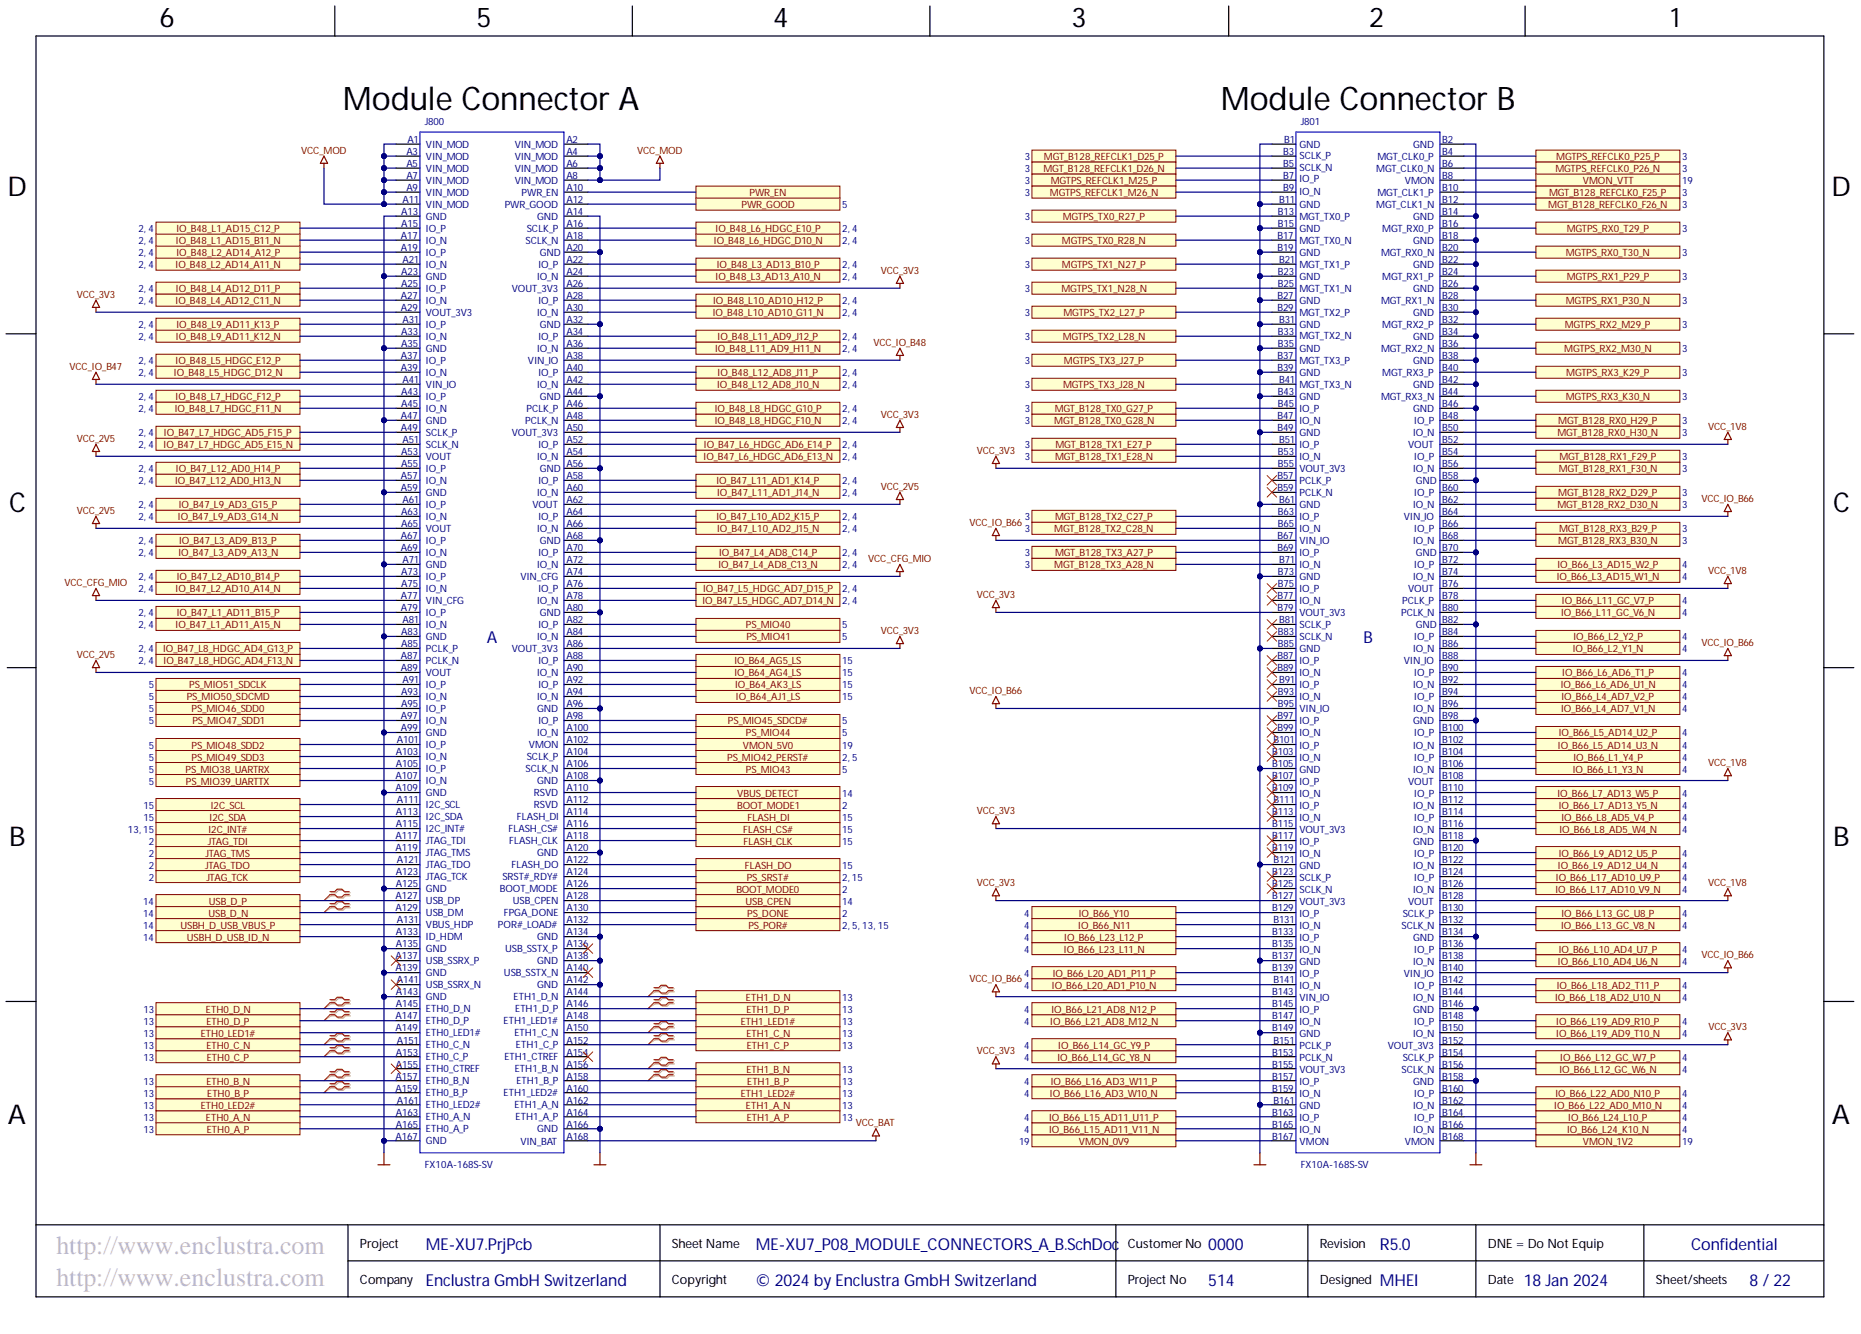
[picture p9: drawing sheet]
<svg xmlns="http://www.w3.org/2000/svg" width="393mm" height="282mm" viewBox="0 0 393 282" stroke-linecap="round" stroke-linejoin="round" font-family="sans-serif">
<defs><g id="words">
<g font-size="6.9">
<text x="72.4" y="23.2">Module Connector A</text>
<text x="258" y="23.2">Module Connector B</text>
</g>
<g font-size="5.8">
<text x="33.7" y="5.7">6</text>
<text x="100.7" y="5.7">5</text>
<text x="163.4" y="5.7">4</text>
<text x="226.5" y="5.7">3</text>
<text x="289.4" y="5.7">2</text>
<text x="353" y="5.7">1</text>
<text x="1.6" y="41.4">D</text>
<text x="387.1" y="41.4">D</text>
<text x="1.9" y="108.2">C</text>
<text x="387.4" y="108.2">C</text>
<text x="1.9" y="178.7">B</text>
<text x="387.4" y="178.7">B</text>
<text x="1.7" y="237.6">A</text>
<text x="387.2" y="237.6">A</text>
</g>
<g font-size="5.5" fill="#c0c0c0">
<text x="11.9" y="265">http://www.enclustra.com</text>
<text x="11.9" y="271.8">http://www.enclustra.com</text>
</g>
<g font-size="3.5" fill="#000080">
<text x="102.9" y="135.9">A</text>
<text x="288.2" y="135.9">B</text>
<text x="90" y="264">ME-XU7.PrjPcb</text>
<text x="159.8" y="264">ME-XU7_P08_MODULE_CONNECTORS_A_B.SchDoc</text>
<text x="255.4" y="264">0000</text>
<text x="357.4" y="264">Confidential</text>
<text x="90" y="271.7">Enclustra GmbH Switzerland</text>
<text x="159.8" y="271.7">© 2024 by Enclustra GmbH Switzerland</text>
<text x="255.4" y="271.7">514</text>
<text x="291.7" y="271.7">MHEI</text>
<text x="322.1" y="271.7">18 Jan 2024</text>
<text x="369.8" y="271.7">8 / 22</text>
</g>
<text font-size="3.5" fill="#00007c" x="291.7" y="264">R5.0</text>
<g font-size="2.7">
<text x="76.1" y="263.7">Project</text>
<text x="142" y="263.7">Sheet Name</text>
<text x="238.4" y="263.7">CustomerNo</text>
<text x="279" y="263.7">Revision</text>
<text x="314.5" y="263.7">DNE = Do Not Equip</text>
<text x="76.1" y="271.3">Company</text>
<text x="142" y="271.3">Copyright</text>
<text x="238.4" y="271.3">Project No</text>
<text x="279" y="271.3">Designed</text>
<text x="314.5" y="271.3">Date</text>
<text x="350" y="271.3">Sheet/sheets</text>
</g>
<g font-size="2.1" fill="#000080">
<text x="89.8" y="26.4">J800</text>
<text x="274.9" y="26.4">J801</text>
<text x="85.9" y="32.7">A3</text>
<text x="85.9" y="35.3">A5</text>
<text x="86.1" y="30.2">A1</text>
<text x="90" y="33.7">VIN_MOD</text>
<text x="90" y="31.2">VIN_MOD</text>
<text x="108.8" y="33.7">VIN_MOD</text>
<text x="108.8" y="31.2">VIN_MOD</text>
<text x="119.7" y="30.2">A2</text>
<text x="119.7" y="32.7">A4</text>
<text x="119.7" y="35.3">A6</text>
<text x="216.6" y="33.8">3</text>
<text x="271.2" y="32.7">B3</text>
<text x="271.2" y="35.3">B5</text>
<text x="271.5" y="30.2">B1</text>
<text x="274.7" y="33.6">SCLK_P</text>
<text x="274.7" y="31.3">GND</text>
<text x="291.2" y="33.8">MGT_CLK0_P</text>
<text x="298.7" y="31.3">GND</text>
<text x="304.8" y="30.2">B2</text>
<text x="304.8" y="32.7">B4</text>
<text x="304.8" y="35.3">B6</text>
<text x="355.6" y="33.8">3</text>
<text x="85.9" y="37.8">A7</text>
<text x="85.9" y="40.3">A9</text>
<text x="90" y="41.4">VIN_MOD</text>
<text x="90" y="38.8">VIN_MOD</text>
<text x="90" y="36.3">VIN_MOD</text>
<text x="108.8" y="38.8">VIN_MOD</text>
<text x="108.8" y="36.3">VIN_MOD</text>
<text x="110.2" y="41.4">PWR_EN</text>
<text x="119.7" y="37.8">A8</text>
<text x="119.7" y="40.3">A10</text>
<text x="216.6" y="36.4">3</text>
<text x="216.6" y="38.9">3</text>
<text x="216.6" y="41.4">3</text>
<text x="271.2" y="37.8">B7</text>
<text x="271.2" y="40.3">B9</text>
<text x="274.7" y="41.2">IO_N</text>
<text x="274.7" y="38.4">IO_P</text>
<text x="274.7" y="36.1">SCLK_N</text>
<text x="290.9" y="36.4">MGT_CLK0_N</text>
<text x="291.2" y="41.4">MGT_CLK1_P</text>
<text x="296.9" y="38.9">VMON</text>
<text x="304.8" y="37.8">B8</text>
<text x="304.8" y="40.3">B10</text>
<text x="355.6" y="38.9">19</text>
<text x="355.6" y="36.4">3</text>
<text x="355.6" y="41.4">3</text>
<text x="84.8" y="45.4">A13</text>
<text x="84.8" y="48">A15</text>
<text x="85" y="42.9">A11</text>
<text x="90" y="46.4">GND</text>
<text x="90" y="43.9">VIN_MOD</text>
<text x="106.7" y="43.9">PWR_GOOD</text>
<text x="113.5" y="46.4">GND</text>
<text x="119.7" y="42.9">A12</text>
<text x="119.7" y="45.4">A14</text>
<text x="119.7" y="48">A16</text>
<text x="178" y="44">5</text>
<text x="216.6" y="46.5">3</text>
<text x="270.1" y="45.4">B13</text>
<text x="270.1" y="48">B15</text>
<text x="270.4" y="42.9">B11</text>
<text x="274.7" y="44">GND</text>
<text x="274.7" y="46.5">MGT_TX0_P</text>
<text x="290.9" y="44">MGT_CLK1_N</text>
<text x="298.7" y="46.5">GND</text>
<text x="304.8" y="42.9">B12</text>
<text x="304.8" y="45.4">B14</text>
<text x="304.8" y="48">B16</text>
<text x="355.6" y="44">3</text>
<text x="29.3" y="51.6">2, 4</text>
<text x="29.3" y="49.1">2, 4</text>
<text x="84.7" y="50.5">A17</text>
<text x="84.7" y="53">A19</text>
<text x="90" y="51.5">IO_N</text>
<text x="90" y="49">IO_P</text>
<text x="111.1" y="51.5">SCLK_N</text>
<text x="111.3" y="49">SCLK_P</text>
<text x="119.7" y="50.5">A18</text>
<text x="119.7" y="53">A20</text>
<text x="178" y="51.6">2, 4</text>
<text x="178" y="49.1">2, 4</text>
<text x="216.6" y="51.6">3</text>
<text x="270" y="50.5">B17</text>
<text x="270" y="53">B19</text>
<text x="274.7" y="51.6">MGT_TX0_N</text>
<text x="274.7" y="49.1">GND</text>
<text x="292.2" y="49.1">MGT_RX0_P</text>
<text x="298.7" y="51.6">GND</text>
<text x="304.8" y="50.5">B18</text>
<text x="304.8" y="53">B20</text>
<text x="355.6" y="49.1">3</text>
<text x="29.3" y="56.7">2, 4</text>
<text x="29.3" y="54.1">2, 4</text>
<text x="84.8" y="58.1">A23</text>
<text x="85" y="55.6">A21</text>
<text x="90" y="59.1">GND</text>
<text x="90" y="56.6">IO_N</text>
<text x="90" y="54">IO_P</text>
<text x="113.5" y="59.1">IO_N</text>
<text x="113.8" y="56.6">IO_P</text>
<text x="114.1" y="54">GND</text>
<text x="119.7" y="55.6">A22</text>
<text x="119.7" y="58.1">A24</text>
<text x="178" y="56.7">2, 4</text>
<text x="178" y="59.2">2, 4</text>
<text x="216.6" y="56.7">3</text>
<text x="270.1" y="58.1">B23</text>
<text x="270.4" y="55.6">B21</text>
<text x="274.7" y="59.2">GND</text>
<text x="274.7" y="54.1">GND</text>
<text x="274.7" y="56.7">MGT_TX1_P</text>
<text x="291.9" y="54.1">MGT_RX0_N</text>
<text x="292.2" y="59.2">MGT_RX1_P</text>
<text x="298.7" y="56.7">GND</text>
<text x="304.8" y="55.6">B22</text>
<text x="304.8" y="58.1">B24</text>
<text x="355.6" y="54.1">3</text>
<text x="355.6" y="59.2">3</text>
<text x="29.3" y="61.7">2, 4</text>
<text x="29.3" y="64.3">2, 4</text>
<text x="84.7" y="63.2">A27</text>
<text x="84.7" y="65.7">A29</text>
<text x="84.8" y="60.6">A25</text>
<text x="90" y="64.2">IO_N</text>
<text x="90" y="61.7">IO_P</text>
<text x="108.2" y="61.7">VOUT_3V3</text>
<text x="113.8" y="64.2">IO_P</text>
<text x="119.7" y="60.6">A26</text>
<text x="119.7" y="63.2">A28</text>
<text x="119.7" y="65.7">A30</text>
<text x="178" y="64.3">2, 4</text>
<text x="216.6" y="61.7">3</text>
<text x="270" y="63.2">B27</text>
<text x="270" y="65.7">B29</text>
<text x="270.1" y="60.6">B25</text>
<text x="274.7" y="64.3">GND</text>
<text x="274.7" y="61.7">MGT_TX1_N</text>
<text x="291.9" y="64.3">MGT_RX1_N</text>
<text x="298.7" y="61.7">GND</text>
<text x="304.8" y="60.6">B26</text>
<text x="304.8" y="63.2">B28</text>
<text x="304.8" y="65.7">B30</text>
<text x="355.6" y="64.3">3</text>
<text x="29.3" y="71.9">2, 4</text>
<text x="29.3" y="69.4">2, 4</text>
<text x="84.8" y="70.8">A33</text>
<text x="85" y="68.3">A31</text>
<text x="90" y="66.7">VOUT_3V3</text>
<text x="90" y="71.8">IO_N</text>
<text x="90" y="69.3">IO_P</text>
<text x="113.5" y="66.7">IO_N</text>
<text x="113.8" y="71.8">IO_P</text>
<text x="114.1" y="69.3">GND</text>
<text x="119.7" y="68.3">A32</text>
<text x="119.7" y="70.8">A34</text>
<text x="178" y="71.9">2, 4</text>
<text x="178" y="66.8">2, 4</text>
<text x="216.6" y="66.8">3</text>
<text x="216.6" y="71.9">3</text>
<text x="270.1" y="70.8">B33</text>
<text x="270.4" y="68.3">B31</text>
<text x="274.7" y="69.4">GND</text>
<text x="274.7" y="71.6">MGT_TX2_N</text>
<text x="274.7" y="66.8">MGT_TX2_P</text>
<text x="292.2" y="69.4">MGT_RX2_P</text>
<text x="298.7" y="71.9">GND</text>
<text x="298.7" y="66.8">GND</text>
<text x="304.8" y="68.3">B32</text>
<text x="304.8" y="70.8">B34</text>
<text x="355.6" y="69.4">3</text>
<text x="29.3" y="77">2, 4</text>
<text x="84.7" y="75.9">A37</text>
<text x="84.8" y="73.3">A35</text>
<text x="90" y="74.3">GND</text>
<text x="90" y="76.9">IO_P</text>
<text x="111.6" y="76.9">VIN_IO</text>
<text x="113.5" y="74.3">IO_N</text>
<text x="119.7" y="73.3">A36</text>
<text x="119.7" y="75.9">A38</text>
<text x="178" y="74.4">2, 4</text>
<text x="216.6" y="77">3</text>
<text x="270" y="75.9">B37</text>
<text x="270.1" y="73.3">B35</text>
<text x="274.7" y="77">MGT_TX3_P</text>
<text x="274.7" y="74.4">GND</text>
<text x="291.9" y="74.4">MGT_RX2_N</text>
<text x="298.7" y="77">GND</text>
<text x="304.8" y="73.3">B36</text>
<text x="304.8" y="75.9">B38</text>
<text x="355.6" y="74.4">3</text>
<text x="29.3" y="79.5">2, 4</text>
<text x="84.7" y="78.4">A39</text>
<text x="84.8" y="83.5">A43</text>
<text x="85" y="80.9">A41</text>
<text x="90" y="82">VIN_IO</text>
<text x="90" y="79.4">IO_N</text>
<text x="113.5" y="82">IO_N</text>
<text x="113.8" y="79.4">IO_P</text>
<text x="119.7" y="78.4">A40</text>
<text x="119.7" y="80.9">A42</text>
<text x="119.7" y="83.5">A44</text>
<text x="178" y="79.5">2, 4</text>
<text x="178" y="82">2, 4</text>
<text x="216.6" y="82">3</text>
<text x="270" y="78.4">B39</text>
<text x="270.1" y="83.5">B43</text>
<text x="270.4" y="80.9">B41</text>
<text x="274.7" y="82">MGT_TX3_N</text>
<text x="274.7" y="79.5">GND</text>
<text x="292.2" y="79.5">MGT_RX3_P</text>
<text x="298.7" y="82">GND</text>
<text x="304.8" y="78.4">B40</text>
<text x="304.8" y="80.9">B42</text>
<text x="304.8" y="83.5">B44</text>
<text x="355.6" y="79.5">3</text>
<text x="29.3" y="84.6">2, 4</text>
<text x="29.3" y="87.1">2, 4</text>
<text x="84.7" y="88.6">A47</text>
<text x="84.8" y="86">A45</text>
<text x="90" y="89.6">GND</text>
<text x="90" y="87">IO_N</text>
<text x="90" y="84.5">IO_P</text>
<text x="111" y="89.6">PCLK_N</text>
<text x="111.3" y="87">PCLK_P</text>
<text x="114.1" y="84.5">GND</text>
<text x="119.7" y="86">A46</text>
<text x="119.7" y="88.6">A48</text>
<text x="178" y="87.1">2, 4</text>
<text x="178" y="89.6">2, 4</text>
<text x="216.6" y="87.1">3</text>
<text x="216.6" y="89.6">3</text>
<text x="270" y="88.6">B47</text>
<text x="270.1" y="86">B45</text>
<text x="274.7" y="84.6">GND</text>
<text x="274.7" y="89.6">IO_N</text>
<text x="274.7" y="87.1">IO_P</text>
<text x="291.9" y="84.6">MGT_RX3_N</text>
<text x="298.7" y="87.1">GND</text>
<text x="298.9" y="89.6">IO_P</text>
<text x="304.8" y="86">B46</text>
<text x="304.8" y="88.6">B48</text>
<text x="355.6" y="89.6">3</text>
<text x="355.6" y="84.6">3</text>
<text x="29.3" y="94.7">2, 4</text>
<text x="29.3" y="92.2">2, 4</text>
<text x="84.7" y="91.1">A49</text>
<text x="85" y="93.6">A51</text>
<text x="90" y="94.6">SCLK_N</text>
<text x="90" y="92.1">SCLK_P</text>
<text x="108.2" y="92.1">VOUT_3V3</text>
<text x="113.8" y="94.6">IO_P</text>
<text x="119.7" y="91.1">A50</text>
<text x="119.7" y="93.6">A52</text>
<text x="178" y="94.7">2, 4</text>
<text x="216.6" y="94.7">3</text>
<text x="270" y="91.1">B49</text>
<text x="270.4" y="93.6">B51</text>
<text x="274.7" y="92.2">GND</text>
<text x="274.7" y="94.7">IO_P</text>
<text x="297.7" y="94.7">VOUT</text>
<text x="298.7" y="92.2">IO_N</text>
<text x="304.8" y="91.1">B50</text>
<text x="304.8" y="93.6">B52</text>
<text x="355.6" y="92.2">3</text>
<text x="29.3" y="99.8">2, 4</text>
<text x="84.7" y="101.2">A57</text>
<text x="84.8" y="96.2">A53</text>
<text x="84.8" y="98.7">A55</text>
<text x="90" y="97.2">VOUT</text>
<text x="90" y="99.7">IO_P</text>
<text x="113.5" y="97.2">IO_N</text>
<text x="114.1" y="99.7">GND</text>
<text x="119.7" y="96.2">A54</text>
<text x="119.7" y="98.7">A56</text>
<text x="119.7" y="101.2">A58</text>
<text x="178" y="97.3">2, 4</text>
<text x="216.6" y="97.3">3</text>
<text x="270" y="101.2">B57</text>
<text x="270.1" y="96.2">B53</text>
<text x="270.1" y="98.7">B55</text>
<text x="274.7" y="97.3">IO_N</text>
<text x="274.7" y="99.8">VOUT_3V3</text>
<text x="298.7" y="99.8">IO_N</text>
<text x="298.9" y="97.3">IO_P</text>
<text x="304.8" y="96.2">B54</text>
<text x="304.8" y="98.7">B56</text>
<text x="304.8" y="101.2">B58</text>
<text x="355.6" y="97.3">3</text>
<text x="355.6" y="99.8">3</text>
<text x="29.3" y="107.4">2, 4</text>
<text x="29.3" y="102.3">2, 4</text>
<text x="84.7" y="103.8">A59</text>
<text x="85" y="106.3">A61</text>
<text x="90" y="104.8">GND</text>
<text x="90" y="107.3">IO_P</text>
<text x="90" y="102.3">IO_N</text>
<text x="112.5" y="107.3">VOUT</text>
<text x="113.5" y="104.8">IO_N</text>
<text x="113.8" y="102.3">IO_P</text>
<text x="119.7" y="103.8">A60</text>
<text x="119.7" y="106.3">A62</text>
<text x="178" y="102.3">2, 4</text>
<text x="178" y="104.9">2, 4</text>
<text x="270" y="103.8">B59</text>
<text x="270.4" y="106.3">B61</text>
<text x="274.7" y="107.4">GND</text>
<text x="274.7" y="104.9">PCLK_N</text>
<text x="274.7" y="102.3">PCLK_P</text>
<text x="298.7" y="107.4">IO_N</text>
<text x="298.9" y="104.9">IO_P</text>
<text x="299.3" y="102.3">GND</text>
<text x="304.8" y="103.8">B60</text>
<text x="304.8" y="106.3">B62</text>
<text x="355.6" y="104.9">3</text>
<text x="355.6" y="107.4">3</text>
<text x="29.3" y="109.9">2, 4</text>
<text x="84.7" y="113.9">A67</text>
<text x="84.8" y="108.8">A63</text>
<text x="84.8" y="111.4">A65</text>
<text x="90" y="112.4">VOUT</text>
<text x="90" y="109.9">IO_N</text>
<text x="113.5" y="112.4">IO_N</text>
<text x="113.8" y="109.9">IO_P</text>
<text x="119.7" y="108.8">A64</text>
<text x="119.7" y="111.4">A66</text>
<text x="119.7" y="113.9">A68</text>
<text x="178" y="109.9">2, 4</text>
<text x="178" y="112.5">2, 4</text>
<text x="216.6" y="109.9">3</text>
<text x="216.6" y="112.5">3</text>
<text x="270" y="113.9">B67</text>
<text x="270.1" y="108.8">B63</text>
<text x="270.1" y="111.4">B65</text>
<text x="274.7" y="112.5">IO_N</text>
<text x="274.7" y="109.9">IO_P</text>
<text x="296.7" y="109.9">VIN_IO</text>
<text x="298.9" y="112.5">IO_P</text>
<text x="304.8" y="108.8">B64</text>
<text x="304.8" y="111.4">B66</text>
<text x="304.8" y="113.9">B68</text>
<text x="355.6" y="112.5">3</text>
<text x="29.3" y="115">2, 4</text>
<text x="29.3" y="117.6">2, 4</text>
<text x="84.7" y="116.5">A69</text>
<text x="85" y="119">A71</text>
<text x="90" y="117.5">IO_N</text>
<text x="90" y="114.9">IO_P</text>
<text x="113.8" y="117.5">IO_P</text>
<text x="114.1" y="114.9">GND</text>
<text x="119.7" y="116.5">A70</text>
<text x="119.7" y="119">A72</text>
<text x="178" y="117.6">2, 4</text>
<text x="216.6" y="117.6">3</text>
<text x="270" y="116.5">B69</text>
<text x="270.4" y="119">B71</text>
<text x="274.7" y="115">VIN_IO</text>
<text x="274.7" y="117.6">IO_P</text>
<text x="298.7" y="115">IO_N</text>
<text x="299.3" y="117.6">GND</text>
<text x="304.8" y="116.5">B70</text>
<text x="304.8" y="119">B72</text>
<text x="355.6" y="115">3</text>
<text x="29.3" y="122.6">2, 4</text>
<text x="29.3" y="125.2">2, 4</text>
<text x="84.8" y="121.5">A73</text>
<text x="84.8" y="124.1">A75</text>
<text x="90" y="120">GND</text>
<text x="90" y="125.1">IO_N</text>
<text x="90" y="122.5">IO_P</text>
<text x="110" y="122.5">VIN_CFG</text>
<text x="113.5" y="120">IO_N</text>
<text x="113.8" y="125.1">IO_P</text>
<text x="119.7" y="121.5">A74</text>
<text x="119.7" y="124.1">A76</text>
<text x="178" y="120.1">2, 4</text>
<text x="178" y="125.2">2, 4</text>
<text x="216.6" y="120.1">3</text>
<text x="270.1" y="121.5">B73</text>
<text x="270.1" y="124.1">B75</text>
<text x="274.7" y="122.6">GND</text>
<text x="274.7" y="125.2">IO_P</text>
<text x="274.7" y="120.1">IO_N</text>
<text x="297.7" y="125.2">VOUT</text>
<text x="298.7" y="122.6">IO_N</text>
<text x="298.9" y="120.1">IO_P</text>
<text x="304.8" y="121.5">B74</text>
<text x="304.8" y="124.1">B76</text>
<text x="355.6" y="122.6">4</text>
<text x="355.6" y="120.1">4</text>
<text x="29.3" y="130.2">2, 4</text>
<text x="84.7" y="126.6">A77</text>
<text x="84.7" y="129.1">A79</text>
<text x="85" y="131.7">A81</text>
<text x="90" y="130.2">IO_P</text>
<text x="90" y="127.6">VIN_CFG</text>
<text x="113.5" y="127.6">IO_N</text>
<text x="114.1" y="130.2">GND</text>
<text x="119.7" y="126.6">A78</text>
<text x="119.7" y="129.1">A80</text>
<text x="119.7" y="131.7">A82</text>
<text x="178" y="127.7">2, 4</text>
<text x="270" y="126.6">B77</text>
<text x="270" y="129.1">B79</text>
<text x="270.4" y="131.7">B81</text>
<text x="274.7" y="130.2">VOUT_3V3</text>
<text x="274.7" y="127.7">IO_N</text>
<text x="296.1" y="130.2">PCLK_N</text>
<text x="296.4" y="127.7">PCLK_P</text>
<text x="304.8" y="126.6">B78</text>
<text x="304.8" y="129.1">B80</text>
<text x="304.8" y="131.7">B82</text>
<text x="355.6" y="127.7">4</text>
<text x="355.6" y="130.2">4</text>
<text x="29.3" y="132.8">2, 4</text>
<text x="29.3" y="137.9">2, 4</text>
<text x="84.8" y="134.2">A83</text>
<text x="84.8" y="136.8">A85</text>
<text x="90" y="132.7">IO_N</text>
<text x="90" y="137.8">PCLK_P</text>
<text x="90" y="135.2">GND</text>
<text x="108.2" y="137.8">VOUT_3V3</text>
<text x="113.5" y="135.2">IO_N</text>
<text x="113.8" y="132.7">IO_P</text>
<text x="119.7" y="134.2">A84</text>
<text x="119.7" y="136.8">A86</text>
<text x="178" y="132.8">5</text>
<text x="178" y="135.3">5</text>
<text x="270.1" y="134.2">B83</text>
<text x="270.1" y="136.8">B85</text>
<text x="274.7" y="132.8">SCLK_P</text>
<text x="274.7" y="135.3">SCLK_N</text>
<text x="274.7" y="137.9">GND</text>
<text x="298.7" y="137.9">IO_N</text>
<text x="298.9" y="135.3">IO_P</text>
<text x="299.3" y="132.8">GND</text>
<text x="304.8" y="134.2">B84</text>
<text x="304.8" y="136.8">B86</text>
<text x="355.6" y="135.3">4</text>
<text x="355.6" y="137.9">4</text>
<text x="29.3" y="140.4">2, 4</text>
<text x="84.7" y="139.3">A87</text>
<text x="84.7" y="141.8">A89</text>
<text x="90" y="142.8">VOUT</text>
<text x="90" y="140.3">PCLK_N</text>
<text x="113.5" y="142.8">IO_N</text>
<text x="113.8" y="140.3">IO_P</text>
<text x="119.7" y="139.3">A88</text>
<text x="119.7" y="141.8">A90</text>
<text x="178" y="142.9">15</text>
<text x="178" y="140.4">15</text>
<text x="270" y="139.3">B87</text>
<text x="270" y="141.8">B89</text>
<text x="274.7" y="142.9">IO_N</text>
<text x="274.7" y="140.4">IO_P</text>
<text x="296.7" y="140.4">VIN_IO</text>
<text x="298.9" y="142.9">IO_P</text>
<text x="304.8" y="139.3">B88</text>
<text x="304.8" y="141.8">B90</text>
<text x="355.6" y="142.9">4</text>
<text x="31.4" y="145.5">5</text>
<text x="31.4" y="148">5</text>
<text x="84.8" y="146.9">A93</text>
<text x="84.8" y="149.4">A95</text>
<text x="85" y="144.4">A91</text>
<text x="90" y="145.4">IO_P</text>
<text x="90" y="147.9">IO_N</text>
<text x="113.5" y="147.9">IO_N</text>
<text x="113.8" y="145.4">IO_P</text>
<text x="119.7" y="144.4">A92</text>
<text x="119.7" y="146.9">A94</text>
<text x="119.7" y="149.4">A96</text>
<text x="178" y="148">15</text>
<text x="178" y="145.5">15</text>
<text x="270.1" y="146.9">B93</text>
<text x="270.1" y="149.4">B95</text>
<text x="270.4" y="144.4">B91</text>
<text x="274.7" y="148">IO_N</text>
<text x="274.7" y="145.5">IO_P</text>
<text x="298.7" y="145.5">IO_N</text>
<text x="298.9" y="148">IO_P</text>
<text x="304.8" y="144.4">B92</text>
<text x="304.8" y="146.9">B94</text>
<text x="304.8" y="149.4">B96</text>
<text x="355.6" y="148">4</text>
<text x="355.6" y="145.5">4</text>
<text x="31.4" y="150.5">5</text>
<text x="31.4" y="153.1">5</text>
<text x="84.7" y="152">A97</text>
<text x="84.7" y="154.5">A99</text>
<text x="90" y="155.5">GND</text>
<text x="90" y="153">IO_N</text>
<text x="90" y="150.5">IO_P</text>
<text x="113.5" y="155.5">IO_N</text>
<text x="113.5" y="150.5">GND</text>
<text x="113.8" y="153">IO_P</text>
<text x="119.7" y="152">A98</text>
<text x="119.7" y="154.5">A100</text>
<text x="178" y="155.6">5</text>
<text x="178" y="153.1">5</text>
<text x="270" y="152">B97</text>
<text x="270" y="154.5">B99</text>
<text x="274.7" y="150.5">VIN_IO</text>
<text x="274.7" y="155.6">IO_N</text>
<text x="274.7" y="153.1">IO_P</text>
<text x="298.7" y="153.1">GND</text>
<text x="298.7" y="150.5">IO_N</text>
<text x="298.9" y="155.6">IO_P</text>
<text x="304.8" y="152">B98</text>
<text x="304.8" y="154.5">B100</text>
<text x="355.6" y="155.6">4</text>
<text x="355.6" y="150.5">4</text>
<text x="31.4" y="158.2">5</text>
<text x="31.4" y="160.7">5</text>
<text x="83.7" y="159.6">A103</text>
<text x="83.9" y="157.1">A101</text>
<text x="90" y="160.6">IO_N</text>
<text x="90" y="158.1">IO_P</text>
<text x="111.3" y="160.6">SCLK_P</text>
<text x="111.8" y="158.1">VMON</text>
<text x="119.7" y="157.1">A102</text>
<text x="119.7" y="159.6">A104</text>
<text x="178" y="160.7">2, 5</text>
<text x="178" y="158.2">19</text>
<text x="268.9" y="159.6">B103</text>
<text x="269.2" y="157.1">B101</text>
<text x="274.7" y="160.7">IO_N</text>
<text x="274.7" y="158.2">IO_P</text>
<text x="298.7" y="158.2">IO_N</text>
<text x="298.9" y="160.7">IO_P</text>
<text x="304.8" y="157.1">B102</text>
<text x="304.8" y="159.6">B104</text>
<text x="355.6" y="158.2">4</text>
<text x="355.6" y="160.7">4</text>
<text x="31.4" y="163.2">5</text>
<text x="31.4" y="165.8">5</text>
<text x="83.6" y="164.7">A107</text>
<text x="83.6" y="167.2">A109</text>
<text x="83.7" y="162.1">A105</text>
<text x="90" y="165.7">IO_N</text>
<text x="90" y="163.1">IO_P</text>
<text x="111.1" y="163.1">SCLK_N</text>
<text x="113.5" y="165.7">GND</text>
<text x="119.7" y="162.1">A106</text>
<text x="119.7" y="164.7">A108</text>
<text x="119.7" y="167.2">A110</text>
<text x="178" y="163.2">5</text>
<text x="268.9" y="162.1">B105</text>
<text x="268.9" y="164.7">B107</text>
<text x="268.9" y="167.2">B109</text>
<text x="274.7" y="165.8">IO_P</text>
<text x="274.7" y="163.2">GND</text>
<text x="297.7" y="165.8">VOUT</text>
<text x="298.7" y="163.2">IO_N</text>
<text x="304.8" y="162.1">B106</text>
<text x="304.8" y="164.7">B108</text>
<text x="304.8" y="167.2">B110</text>
<text x="355.6" y="163.2">4</text>
<text x="30.3" y="170.8">15</text>
<text x="30.3" y="173.4">15</text>
<text x="83.7" y="172.3">A113</text>
<text x="83.9" y="169.7">A111</text>
<text x="90" y="170.8">I2C_SCL</text>
<text x="90" y="173.3">I2C_SDA</text>
<text x="90" y="168.2">GND</text>
<text x="109.2" y="173.3">FLASH_DI</text>
<text x="112.9" y="170.8">RSVD</text>
<text x="112.9" y="168.2">RSVD</text>
<text x="119.7" y="169.7">A112</text>
<text x="119.7" y="172.3">A114</text>
<text x="178" y="173.4">15</text>
<text x="178" y="170.8">2</text>
<text x="178" y="168.3">14</text>
<text x="268.9" y="172.3">B113</text>
<text x="269.2" y="169.7">B111</text>
<text x="274.7" y="168.3">IO_N</text>
<text x="274.7" y="170.8">IO_P</text>
<text x="274.7" y="173.4">IO_N</text>
<text x="298.7" y="170.8">IO_N</text>
<text x="298.9" y="173.4">IO_P</text>
<text x="298.9" y="168.3">IO_P</text>
<text x="304.8" y="169.7">B112</text>
<text x="304.8" y="172.3">B114</text>
<text x="355.6" y="170.8">4</text>
<text x="355.6" y="168.3">4</text>
<text x="355.6" y="173.4">4</text>
<text x="27.1" y="175.9">13, 15</text>
<text x="31.4" y="178.5">2</text>
<text x="83.6" y="177.4">A117</text>
<text x="83.6" y="179.9">A119</text>
<text x="83.7" y="174.8">A115</text>
<text x="90" y="175.8">I2C_INT#</text>
<text x="90" y="178.4">JTAG_TDI</text>
<text x="107.4" y="175.8">FLASH_CS#</text>
<text x="107.6" y="178.4">FLASH_CLK</text>
<text x="119.7" y="174.8">A116</text>
<text x="119.7" y="177.4">A118</text>
<text x="119.7" y="179.9">A120</text>
<text x="178" y="175.9">15</text>
<text x="178" y="178.5">15</text>
<text x="268.9" y="174.8">B115</text>
<text x="268.9" y="177.4">B117</text>
<text x="268.9" y="179.9">B119</text>
<text x="274.7" y="175.9">VOUT_3V3</text>
<text x="274.7" y="178.5">IO_P</text>
<text x="298.7" y="175.9">IO_N</text>
<text x="298.7" y="178.5">GND</text>
<text x="304.8" y="174.8">B116</text>
<text x="304.8" y="177.4">B118</text>
<text x="304.8" y="179.9">B120</text>
<text x="355.6" y="175.9">4</text>
<text x="31.4" y="181">2</text>
<text x="31.4" y="183.5">2</text>
<text x="83.7" y="185">A123</text>
<text x="83.9" y="182.4">A121</text>
<text x="90" y="186">JTAG_TCK</text>
<text x="90" y="183.4">JTAG_TDO</text>
<text x="90" y="180.9">JTAG_TMS</text>
<text x="106.2" y="186">SRST#_RDY#</text>
<text x="108.1" y="183.4">FLASH_DO</text>
<text x="113.5" y="180.9">GND</text>
<text x="119.7" y="182.4">A122</text>
<text x="119.7" y="185">A124</text>
<text x="178" y="183.5">15</text>
<text x="268.9" y="185">B123</text>
<text x="269.2" y="182.4">B121</text>
<text x="274.7" y="181">IO_N</text>
<text x="274.7" y="183.5">GND</text>
<text x="298.7" y="183.5">IO_N</text>
<text x="298.9" y="181">IO_P</text>
<text x="304.8" y="182.4">B122</text>
<text x="304.8" y="185">B124</text>
<text x="355.6" y="183.5">4</text>
<text x="355.6" y="181">4</text>
<text x="30.3" y="191.1">14</text>
<text x="31.4" y="186.1">2</text>
<text x="83.6" y="190">A127</text>
<text x="83.7" y="187.5">A125</text>
<text x="90" y="191.1">USB_DP</text>
<text x="90" y="188.5">GND</text>
<text x="105.7" y="188.5">BOOT_MODE</text>
<text x="108.4" y="191.1">USB_CPEN</text>
<text x="119.7" y="187.5">A126</text>
<text x="119.7" y="190">A128</text>
<text x="178" y="188.6">2</text>
<text x="178" y="186.1">2, 15</text>
<text x="178" y="191.1">14</text>
<text x="268.9" y="187.5">B125</text>
<text x="268.9" y="190">B127</text>
<text x="274.7" y="191.1">VOUT_3V3</text>
<text x="274.7" y="188.6">SCLK_N</text>
<text x="274.7" y="186.1">SCLK_P</text>
<text x="297.7" y="191.1">VOUT</text>
<text x="298.7" y="188.6">IO_N</text>
<text x="298.9" y="186.1">IO_P</text>
<text x="304.8" y="187.5">B126</text>
<text x="304.8" y="190">B128</text>
<text x="355.6" y="186.1">4</text>
<text x="355.6" y="188.6">4</text>
<text x="30.3" y="193.7">14</text>
<text x="30.3" y="196.2">14</text>
<text x="83.6" y="192.6">A129</text>
<text x="83.7" y="197.7">A133</text>
<text x="83.9" y="195.1">A131</text>
<text x="90" y="196.1">VBUS_HDP</text>
<text x="90" y="193.6">USB_DM</text>
<text x="105.3" y="196.1">POR#_LOAD#</text>
<text x="106.5" y="193.6">FPGA_DONE</text>
<text x="119.7" y="192.6">A130</text>
<text x="119.7" y="195.1">A132</text>
<text x="119.7" y="197.7">A134</text>
<text x="178" y="193.7">2</text>
<text x="178" y="196.2">2, 5, 13, 15</text>
<text x="216.5" y="193.7">4</text>
<text x="216.5" y="196.2">4</text>
<text x="268.9" y="192.6">B129</text>
<text x="268.9" y="197.7">B133</text>
<text x="269.2" y="195.1">B131</text>
<text x="274.7" y="196.2">IO_N</text>
<text x="274.7" y="193.7">IO_P</text>
<text x="296.2" y="196.2">SCLK_N</text>
<text x="296.5" y="193.7">SCLK_P</text>
<text x="304.8" y="192.6">B130</text>
<text x="304.8" y="195.1">B132</text>
<text x="304.8" y="197.7">B134</text>
<text x="355.6" y="193.7">4</text>
<text x="355.6" y="196.2">4</text>
<text x="30.3" y="198.8">14</text>
<text x="83.6" y="202.7">A137</text>
<text x="83.7" y="200.2">A135</text>
<text x="90" y="203.7">USB_SSRX_P</text>
<text x="90" y="201.2">GND</text>
<text x="90" y="198.7">ID_HDM</text>
<text x="106.8" y="201.2">USB_SSTX_P</text>
<text x="113.5" y="203.7">GND</text>
<text x="113.5" y="198.7">GND</text>
<text x="119.7" y="200.2">A136</text>
<text x="119.7" y="202.7">A138</text>
<text x="216.5" y="201.3">4</text>
<text x="216.5" y="198.8">4</text>
<text x="268.9" y="200.2">B135</text>
<text x="268.9" y="202.7">B137</text>
<text x="274.7" y="203.8">GND</text>
<text x="274.7" y="201.3">IO_N</text>
<text x="274.7" y="198.8">IO_P</text>
<text x="298.7" y="203.8">IO_N</text>
<text x="298.7" y="198.8">GND</text>
<text x="298.9" y="201.3">IO_P</text>
<text x="304.8" y="200.2">B136</text>
<text x="304.8" y="202.7">B138</text>
<text x="355.6" y="203.8">4</text>
<text x="355.6" y="201.3">4</text>
<text x="83.6" y="205.3">A139</text>
<text x="83.9" y="207.8">A141</text>
<text x="90" y="208.8">USB_SSRX_N</text>
<text x="90" y="206.3">GND</text>
<text x="106.5" y="206.3">USB_SSTX_N</text>
<text x="113.5" y="208.8">GND</text>
<text x="119.7" y="205.3">A140</text>
<text x="119.7" y="207.8">A142</text>
<text x="216.5" y="208.9">4</text>
<text x="216.5" y="206.4">4</text>
<text x="268.9" y="205.3">B139</text>
<text x="269.2" y="207.8">B141</text>
<text x="274.7" y="208.9">IO_N</text>
<text x="274.7" y="206.4">IO_P</text>
<text x="296.7" y="206.4">VIN_IO</text>
<text x="298.9" y="208.9">IO_P</text>
<text x="304.8" y="205.3">B140</text>
<text x="304.8" y="207.8">B142</text>
<text x="355.6" y="208.9">4</text>
<text x="30.3" y="214">13</text>
<text x="83.6" y="215.4">A147</text>
<text x="83.7" y="210.3">A143</text>
<text x="83.7" y="212.9">A145</text>
<text x="90" y="213.9">ETH0_D_N</text>
<text x="90" y="211.4">GND</text>
<text x="108.5" y="211.4">ETH1_D_N</text>
<text x="108.9" y="213.9">ETH1_D_P</text>
<text x="119.7" y="210.3">A144</text>
<text x="119.7" y="212.9">A146</text>
<text x="119.7" y="215.4">A148</text>
<text x="178" y="211.4">13</text>
<text x="178" y="214">13</text>
<text x="216.5" y="214">4</text>
<text x="268.9" y="210.3">B143</text>
<text x="268.9" y="212.9">B145</text>
<text x="268.9" y="215.4">B147</text>
<text x="274.7" y="211.4">VIN_IO</text>
<text x="274.7" y="214">IO_P</text>
<text x="298.7" y="214">GND</text>
<text x="298.7" y="211.4">IO_N</text>
<text x="304.8" y="210.3">B144</text>
<text x="304.8" y="212.9">B146</text>
<text x="304.8" y="215.4">B148</text>
<text x="355.6" y="211.4">4</text>
<text x="30.3" y="221.6">13</text>
<text x="30.3" y="219.1">13</text>
<text x="30.3" y="216.5">13</text>
<text x="83.6" y="218">A149</text>
<text x="83.9" y="220.5">A151</text>
<text x="90" y="216.4">ETH0_D_P</text>
<text x="90" y="219">ETH0_LED1#</text>
<text x="90" y="221.5">ETH0_C_N</text>
<text x="106.4" y="216.4">ETH1_LED1#</text>
<text x="108.7" y="219">ETH1_C_N</text>
<text x="109.1" y="221.5">ETH1_C_P</text>
<text x="119.7" y="218">A150</text>
<text x="119.7" y="220.5">A152</text>
<text x="178" y="216.5">13</text>
<text x="178" y="219.1">13</text>
<text x="178" y="221.6">13</text>
<text x="216.5" y="216.5">4</text>
<text x="216.5" y="221.6">4</text>
<text x="268.9" y="218">B149</text>
<text x="269.2" y="220.5">B151</text>
<text x="274.7" y="221.6">PCLK_P</text>
<text x="274.7" y="216.5">IO_N</text>
<text x="274.7" y="219.1">GND</text>
<text x="293.3" y="221.6">VOUT_3V3</text>
<text x="298.7" y="219.1">IO_N</text>
<text x="298.9" y="216.5">IO_P</text>
<text x="304.8" y="218">B150</text>
<text x="304.8" y="220.5">B152</text>
<text x="355.6" y="216.5">4</text>
<text x="355.6" y="219.1">4</text>
<text x="30.3" y="224.1">13</text>
<text x="83.7" y="223">A153</text>
<text x="83.7" y="225.6">A155</text>
<text x="90" y="224">ETH0_C_P</text>
<text x="90" y="226.6">ETH0_CTREF</text>
<text x="106.6" y="224">ETH1_CTREF</text>
<text x="108.8" y="226.6">ETH1_B_N</text>
<text x="119.7" y="223">A154</text>
<text x="119.7" y="225.6">A156</text>
<text x="178" y="226.7">13</text>
<text x="216.5" y="224.1">4</text>
<text x="268.9" y="223">B153</text>
<text x="268.9" y="225.6">B155</text>
<text x="274.7" y="224.1">PCLK_N</text>
<text x="274.7" y="226.7">VOUT_3V3</text>
<text x="296.2" y="226.7">SCLK_N</text>
<text x="296.5" y="224.1">SCLK_P</text>
<text x="304.8" y="223">B154</text>
<text x="304.8" y="225.6">B156</text>
<text x="355.6" y="226.7">4</text>
<text x="355.6" y="224.1">4</text>
<text x="30.3" y="229.2">13</text>
<text x="30.3" y="231.7">13</text>
<text x="83.6" y="228.1">A157</text>
<text x="83.6" y="230.6">A159</text>
<text x="83.9" y="233.2">A161</text>
<text x="90" y="229.1">ETH0_B_N</text>
<text x="90" y="231.7">ETH0_B_P</text>
<text x="106.4" y="231.7">ETH1_LED2#</text>
<text x="109.1" y="229.1">ETH1_B_P</text>
<text x="119.7" y="228.1">A158</text>
<text x="119.7" y="230.6">A160</text>
<text x="119.7" y="233.2">A162</text>
<text x="178" y="229.2">13</text>
<text x="178" y="231.7">13</text>
<text x="216.5" y="231.7">4</text>
<text x="216.5" y="229.2">4</text>
<text x="268.9" y="228.1">B157</text>
<text x="268.9" y="230.6">B159</text>
<text x="269.2" y="233.2">B161</text>
<text x="274.7" y="229.2">IO_P</text>
<text x="274.7" y="231.7">IO_N</text>
<text x="298.7" y="229.2">GND</text>
<text x="298.9" y="231.7">IO_P</text>
<text x="304.8" y="228.1">B158</text>
<text x="304.8" y="230.6">B160</text>
<text x="304.8" y="233.2">B162</text>
<text x="355.6" y="231.7">4</text>
<text x="30.3" y="236.8">13</text>
<text x="30.3" y="239.3">13</text>
<text x="30.3" y="234.3">13</text>
<text x="83.7" y="235.7">A163</text>
<text x="83.7" y="238.2">A165</text>
<text x="90" y="239.3">ETH0_A_P</text>
<text x="90" y="236.7">ETH0_A_N</text>
<text x="90" y="234.2">ETH0_LED2#</text>
<text x="108.7" y="234.2">ETH1_A_N</text>
<text x="109" y="236.7">ETH1_A_P</text>
<text x="113.5" y="239.3">GND</text>
<text x="119.7" y="235.7">A164</text>
<text x="119.7" y="238.2">A166</text>
<text x="178" y="234.3">13</text>
<text x="178" y="236.8">13</text>
<text x="216.5" y="239.3">4</text>
<text x="216.5" y="236.8">4</text>
<text x="268.9" y="235.7">B163</text>
<text x="268.9" y="238.2">B165</text>
<text x="274.7" y="239.3">IO_N</text>
<text x="274.7" y="236.8">IO_P</text>
<text x="274.7" y="234.3">GND</text>
<text x="298.7" y="234.3">IO_N</text>
<text x="298.7" y="239.3">IO_N</text>
<text x="298.9" y="236.8">IO_P</text>
<text x="304.8" y="235.7">B164</text>
<text x="304.8" y="238.2">B166</text>
<text x="355.6" y="236.8">4</text>
<text x="355.6" y="239.3">4</text>
<text x="355.6" y="234.3">4</text>
<text x="83.6" y="240.8">A167</text>
<text x="90" y="241.8">GND</text>
<text x="110" y="241.9">VIN_BAT</text>
<text x="119.7" y="240.8">A168</text>
<text x="215.4" y="241.9">19</text>
<text x="268.9" y="240.8">B167</text>
<text x="274.7" y="241.9">VMON</text>
<text x="296.9" y="241.9">VMON</text>
<text x="304.8" y="240.8">B168</text>
<text x="355.6" y="241.9">19</text>
<text x="89.8" y="246.9">FX10A-168S-SV</text>
<text x="274.9" y="246.9">FX10A-168S-SV</text>
</g>
<g font-size="2.1" fill="#800000">
<text x="63.7" y="32.5">VCC_MOD</text>
<text x="134.7" y="32.5">VCC_MOD</text>
<text x="220.6" y="33.8">MGT_B128_REFCLK1_D25_P</text>
<text x="328.9" y="33.8">MGTPS_REFCLK0_P25_P</text>
<text x="158.4" y="41.4">PWR_EN</text>
<text x="220.6" y="36.4">MGT_B128_REFCLK1_D26_N</text>
<text x="221.9" y="41.4">MGTPS_REFCLK1_M26_N</text>
<text x="222.1" y="38.9">MGTPS_REFCLK1_M25_P</text>
<text x="327.4" y="41.4">MGT_B128_REFCLK0_F25_P</text>
<text x="328.8" y="36.4">MGTPS_REFCLK0_P26_N</text>
<text x="334.5" y="38.9">VMON_VTT</text>
<text x="156.7" y="44">PWR_GOOD</text>
<text x="224.6" y="46.5">MGTPS_TX0_R27_P</text>
<text x="327.2" y="44">MGT_B128_REFCLK0_F26_N</text>
<text x="37.2" y="51.6">IO_B48_L1_AD15_B11_N</text>
<text x="37.3" y="49.1">IO_B48_L1_AD15_C12_P</text>
<text x="150.9" y="51.6">IO_B48_L6_HDGC_D10_N</text>
<text x="151.2" y="49.1">IO_B48_L6_HDGC_E10_P</text>
<text x="224.4" y="51.6">MGTPS_TX0_R28_N</text>
<text x="331.1" y="49.1">MGTPS_RX0_T29_P</text>
<text x="37.1" y="56.7">IO_B48_L2_AD14_A11_N</text>
<text x="37.3" y="54.1">IO_B48_L2_AD14_A12_P</text>
<text x="151.2" y="59.2">IO_B48_L3_AD13_A10_N</text>
<text x="151.5" y="56.7">IO_B48_L3_AD13_B10_P</text>
<text x="186.2" y="57.8">VCC_3V3</text>
<text x="224.4" y="56.7">MGTPS_TX1_N27_P</text>
<text x="331" y="54.1">MGTPS_RX0_T30_N</text>
<text x="331.1" y="59.2">MGTPS_RX1_P29_P</text>
<text x="16.2" y="62.9">VCC_3V3</text>
<text x="37.1" y="64.3">IO_B48_L4_AD12_C11_N</text>
<text x="37.2" y="61.7">IO_B48_L4_AD12_D11_P</text>
<text x="150.7" y="64.3">IO_B48_L10_AD10_H12_P</text>
<text x="224.4" y="61.7">MGTPS_TX1_N28_N</text>
<text x="331" y="64.3">MGTPS_RX1_P30_N</text>
<text x="37.2" y="71.9">IO_B48_L9_AD11_K12_N</text>
<text x="37.3" y="69.4">IO_B48_L9_AD11_K13_P</text>
<text x="150.6" y="66.8">IO_B48_L10_AD10_G11_N</text>
<text x="151.7" y="71.9">IO_B48_L11_AD9_J12_P</text>
<text x="224.6" y="71.9">MGTPS_TX2_L28_N</text>
<text x="224.8" y="66.8">MGTPS_TX2_L27_P</text>
<text x="330.7" y="69.4">MGTPS_RX2_M29_P</text>
<text x="37.1" y="77">IO_B48_L5_HDGC_E12_P</text>
<text x="151.2" y="74.4">IO_B48_L11_AD9_H11_N</text>
<text x="184.6" y="73.1">VCC_IO_B48</text>
<text x="224.9" y="77">MGTPS_TX3_J27_P</text>
<text x="330.6" y="74.4">MGTPS_RX2_M30_N</text>
<text x="14.7" y="78.1">VCC_IO_B47</text>
<text x="36.8" y="79.5">IO_B48_L5_HDGC_D12_N</text>
<text x="151.6" y="82">IO_B48_L12_AD8_J10_N</text>
<text x="151.7" y="79.5">IO_B48_L12_AD8_J11_P</text>
<text x="224.7" y="82">MGTPS_TX3_J28_N</text>
<text x="331.1" y="79.5">MGTPS_RX3_K29_P</text>
<text x="36.9" y="87.1">IO_B48_L7_HDGC_F11_N</text>
<text x="37.1" y="84.6">IO_B48_L7_HDGC_F12_P</text>
<text x="151.1" y="87.1">IO_B48_L8_HDGC_G10_P</text>
<text x="151.1" y="89.6">IO_B48_L8_HDGC_F10_N</text>
<text x="186.2" y="88.3">VCC_3V3</text>
<text x="222.8" y="89.6">MGT_B128_TX0_G28_N</text>
<text x="222.9" y="87.1">MGT_B128_TX0_G27_P</text>
<text x="329.4" y="89.6">MGT_B128_RX0_H29_P</text>
<text x="331" y="84.6">MGTPS_RX3_K30_N</text>
<text x="16.2" y="93.4">VCC_2V5</text>
<text x="34.6" y="94.7">IO_B47_L7_HDGC_AD5_E15_N</text>
<text x="34.7" y="92.2">IO_B47_L7_HDGC_AD5_F15_P</text>
<text x="148.8" y="94.7">IO_B47_L6_HDGC_AD6_E14_P</text>
<text x="206.4" y="95.9">VCC_3V3</text>
<text x="223.1" y="94.7">MGT_B128_TX1_E27_P</text>
<text x="329.2" y="92.2">MGT_B128_RX0_H30_N</text>
<text x="361.1" y="90.8">VCC_1V8</text>
<text x="37.2" y="99.8">IO_B47_L12_AD0_H14_P</text>
<text x="148.7" y="97.3">IO_B47_L6_HDGC_AD6_E13_N</text>
<text x="223" y="97.3">MGT_B128_TX1_E28_N</text>
<text x="329.4" y="99.8">MGT_B128_RX1_F30_N</text>
<text x="329.6" y="97.3">MGT_B128_RX1_F29_P</text>
<text x="37" y="102.3">IO_B47_L12_AD0_H13_N</text>
<text x="37.8" y="107.4">IO_B47_L9_AD3_G15_P</text>
<text x="151.4" y="102.3">IO_B47_L11_AD1_K14_P</text>
<text x="151.6" y="104.9">IO_B47_L11_AD1_J14_N</text>
<text x="186.2" y="103.5">VCC_2V5</text>
<text x="329.2" y="107.4">MGT_B128_RX2_D30_N</text>
<text x="329.4" y="104.9">MGT_B128_RX2_D29_P</text>
<text x="359.6" y="106.1">VCC_IO_B66</text>
<text x="16.2" y="108.6">VCC_2V5</text>
<text x="37.6" y="109.9">IO_B47_L9_AD3_G14_N</text>
<text x="151.4" y="109.9">IO_B47_L10_AD2_K15_P</text>
<text x="151.6" y="112.5">IO_B47_L10_AD2_J15_N</text>
<text x="204.9" y="111.1">VCC_IO_B66</text>
<text x="222.8" y="112.5">MGT_B128_TX2_C28_N</text>
<text x="223" y="109.9">MGT_B128_TX2_C27_P</text>
<text x="329.5" y="112.5">MGT_B128_RX3_B29_P</text>
<text x="37.7" y="117.6">IO_B47_L3_AD9_A13_N</text>
<text x="37.9" y="115">IO_B47_L3_AD9_B13_P</text>
<text x="152" y="117.6">IO_B47_L4_AD8_C14_P</text>
<text x="183.5" y="118.7">VCC_CFG_MIO</text>
<text x="223" y="117.6">MGT_B128_TX3_A27_P</text>
<text x="329.4" y="115">MGT_B128_RX3_B30_N</text>
<text x="13.6" y="123.8">VCC_CFG_MIO</text>
<text x="37.1" y="125.2">IO_B47_L2_AD10_A14_N</text>
<text x="37.4" y="122.6">IO_B47_L2_AD10_B14_P</text>
<text x="148.6" y="125.2">IO_B47_L5_HDGC_AD7_D15_P</text>
<text x="151.8" y="120.1">IO_B47_L4_AD8_C13_N</text>
<text x="222.8" y="120.1">MGT_B128_TX3_A28_N</text>
<text x="329" y="122.6">IO_B66_L3_AD15_W1_N</text>
<text x="329.2" y="120.1">IO_B66_L3_AD15_W2_P</text>
<text x="361.1" y="121.3">VCC_1V8</text>
<text x="37.4" y="130.2">IO_B47_L1_AD11_B15_P</text>
<text x="148.4" y="127.7">IO_B47_L5_HDGC_AD7_D14_N</text>
<text x="206.4" y="126.4">VCC_3V3</text>
<text x="330" y="130.2">IO_B66_L11_GC_V6_N</text>
<text x="330.1" y="127.7">IO_B66_L11_GC_V7_P</text>
<text x="34.5" y="137.9">IO_B47_L8_HDGC_AD4_G13_P</text>
<text x="37.1" y="132.8">IO_B47_L1_AD11_A15_N</text>
<text x="157.7" y="132.8">PS_MIO40</text>
<text x="157.7" y="135.3">PS_MIO41</text>
<text x="186.2" y="134">VCC_3V3</text>
<text x="332.4" y="137.9">IO_B66_L2_Y1_N</text>
<text x="332.6" y="135.3">IO_B66_L2_Y2_P</text>
<text x="359.6" y="136.5">VCC_IO_B66</text>
<text x="16.2" y="139">VCC_2V5</text>
<text x="34.6" y="140.4">IO_B47_L8_HDGC_AD4_F13_N</text>
<text x="155.2" y="142.9">IO_B64_AG4_LS</text>
<text x="155.2" y="140.4">IO_B64_AG5_LS</text>
<text x="330.2" y="142.9">IO_B66_L6_AD6_T1_P</text>
<text x="39.5" y="148">PS_MIO50_SDCMD</text>
<text x="40" y="145.5">PS_MIO51_SDCLK</text>
<text x="155.4" y="145.5">IO_B64_AK3_LS</text>
<text x="155.6" y="148">IO_B64_AJ1_LS</text>
<text x="204.9" y="146.7">VCC_IO_B66</text>
<text x="329.9" y="145.5">IO_B66_L6_AD6_U1_N</text>
<text x="330" y="148">IO_B66_L4_AD7_V2_P</text>
<text x="40.5" y="150.5">PS_MIO46_SDD0</text>
<text x="40.7" y="153.1">PS_MIO47_SDD1</text>
<text x="153.9" y="153.1">PS_MIO45_SDCD#</text>
<text x="157.7" y="155.6">PS_MIO44</text>
<text x="329.4" y="155.6">IO_B66_L5_AD14_U2_P</text>
<text x="330" y="150.5">IO_B66_L4_AD7_V1_N</text>
<text x="40.5" y="158.2">PS_MIO48_SDD2</text>
<text x="40.5" y="160.7">PS_MIO49_SDD3</text>
<text x="153.7" y="160.7">PS_MIO42_PERST#</text>
<text x="157" y="158.2">VMON_5V0</text>
<text x="329.3" y="158.2">IO_B66_L5_AD14_U3_N</text>
<text x="332.6" y="160.7">IO_B66_L1_Y4_P</text>
<text x="361.1" y="161.9">VCC_1V8</text>
<text x="39.2" y="163.2">PS_MIO38_UARTRX</text>
<text x="39.3" y="165.8">PS_MIO39_UARTTX</text>
<text x="157.7" y="163.2">PS_MIO43</text>
<text x="332.4" y="163.2">IO_B66_L1_Y3_N</text>
<text x="44.3" y="173.4">I2C_SDA</text>
<text x="44.6" y="170.8">I2C_SCL</text>
<text x="155.8" y="170.8">BOOT_MODE1</text>
<text x="155.8" y="168.3">VBUS_DETECT</text>
<text x="158" y="173.4">FLASH_DI</text>
<text x="206.4" y="172">VCC_3V3</text>
<text x="329.2" y="168.3">IO_B66_L7_AD13_W5_P</text>
<text x="329.4" y="170.8">IO_B66_L7_AD13_Y5_N</text>
<text x="330" y="173.4">IO_B66_L8_AD5_V4_P</text>
<text x="44" y="178.5">JTAG_TDI</text>
<text x="44" y="175.9">I2C_INT#</text>
<text x="157.1" y="175.9">FLASH_CS#</text>
<text x="157.2" y="178.5">FLASH_CLK</text>
<text x="329.6" y="175.9">IO_B66_L8_AD5_W4_N</text>
<text x="43.4" y="183.5">JTAG_TDO</text>
<text x="43.5" y="181">JTAG_TMS</text>
<text x="157.4" y="183.5">FLASH_DO</text>
<text x="329.3" y="183.5">IO_B66_L9_AD12_U4_N</text>
<text x="329.4" y="181">IO_B66_L9_AD12_U5_P</text>
<text x="43.6" y="186.1">JTAG_TCK</text>
<text x="44.1" y="191.1">USB_D_P</text>
<text x="155.6" y="188.6">BOOT_MODE0</text>
<text x="157.6" y="191.1">USB_CPEN</text>
<text x="157.8" y="186.1">PS_SRST#</text>
<text x="206.4" y="187.2">VCC_3V3</text>
<text x="328.8" y="188.6">IO_B66_L17_AD10_V9_N</text>
<text x="328.9" y="186.1">IO_B66_L17_AD10_U9_P</text>
<text x="361.1" y="187.2">VCC_1V8</text>
<text x="38.1" y="196.2">USBH_D_USB_VBUS_P</text>
<text x="44" y="193.7">USB_D_N</text>
<text x="157.9" y="193.7">PS_DONE</text>
<text x="158.2" y="196.2">PS_POR#</text>
<text x="227.9" y="196.2">IO_B66_N11</text>
<text x="228" y="193.7">IO_B66_Y10</text>
<text x="330" y="196.2">IO_B66_L13_GC_V8_N</text>
<text x="330" y="193.7">IO_B66_L13_GC_U8_P</text>
<text x="39.5" y="198.8">USBH_D_USB_ID_N</text>
<text x="224.9" y="201.3">IO_B66_L23_L11_N</text>
<text x="225" y="198.8">IO_B66_L23_L12_P</text>
<text x="329.3" y="203.8">IO_B66_L10_AD4_U6_N</text>
<text x="329.4" y="201.3">IO_B66_L10_AD4_U7_P</text>
<text x="359.6" y="202.5">VCC_IO_B66</text>
<text x="204.9" y="207.5">VCC_IO_B66</text>
<text x="222.3" y="208.9">IO_B66_L20_AD1_P10_N</text>
<text x="222.5" y="206.4">IO_B66_L20_AD1_P11_P</text>
<text x="329" y="208.9">IO_B66_L18_AD2_T11_P</text>
<text x="43.5" y="214">ETH0_D_N</text>
<text x="157.7" y="211.4">ETH1_D_N</text>
<text x="157.7" y="214">ETH1_D_P</text>
<text x="222.3" y="214">IO_B66_L21_AD8_N12_P</text>
<text x="328.7" y="211.4">IO_B66_L18_AD2_U10_N</text>
<text x="42.4" y="219.1">ETH0_LED1#</text>
<text x="43.6" y="221.6">ETH0_C_N</text>
<text x="43.6" y="216.5">ETH0_D_P</text>
<text x="156.6" y="216.5">ETH1_LED1#</text>
<text x="157.7" y="219.1">ETH1_C_N</text>
<text x="157.8" y="221.6">ETH1_C_P</text>
<text x="222" y="216.5">IO_B66_L21_AD8_M12_N</text>
<text x="223.7" y="221.6">IO_B66_L14_GC_Y9_P</text>
<text x="328.9" y="216.5">IO_B66_L19_AD9_R10_P</text>
<text x="328.9" y="219.1">IO_B66_L19_AD9_T10_N</text>
<text x="361.1" y="217.7">VCC_3V3</text>
<text x="43.7" y="224.1">ETH0_C_P</text>
<text x="157.7" y="226.7">ETH1_B_N</text>
<text x="206.4" y="222.8">VCC_3V3</text>
<text x="223.5" y="224.1">IO_B66_L14_GC_Y8_N</text>
<text x="329.6" y="226.7">IO_B66_L12_GC_W6_N</text>
<text x="329.8" y="224.1">IO_B66_L12_GC_W7_P</text>
<text x="43.6" y="229.2">ETH0_B_N</text>
<text x="43.8" y="231.7">ETH0_B_P</text>
<text x="156.6" y="231.7">ETH1_LED2#</text>
<text x="157.9" y="229.2">ETH1_B_P</text>
<text x="221.9" y="231.7">IO_B66_L16_AD3_W10_N</text>
<text x="222.1" y="229.2">IO_B66_L16_AD3_W11_P</text>
<text x="328.8" y="231.7">IO_B66_L22_AD0_N10_P</text>
<text x="42.4" y="234.3">ETH0_LED2#</text>
<text x="43.5" y="236.8">ETH0_A_N</text>
<text x="43.7" y="239.3">ETH0_A_P</text>
<text x="157.7" y="234.3">ETH1_A_N</text>
<text x="157.8" y="236.8">ETH1_A_P</text>
<text x="180.9" y="238">VCC_BAT</text>
<text x="221.7" y="239.3">IO_B66_L15_AD11_V11_N</text>
<text x="221.7" y="236.8">IO_B66_L15_AD11_U11_P</text>
<text x="328.5" y="234.3">IO_B66_L22_AD0_M10_N</text>
<text x="331.2" y="239.3">IO_B66_L24_K10_N</text>
<text x="331.5" y="236.8">IO_B66_L24_L10_P</text>
<text x="228" y="241.9">VMON_0V9</text>
<text x="334.5" y="241.9">VMON_1V2</text>
</g>
</g></defs>
<g fill="none" stroke="#000" stroke-width=".25">
<path d="M7.6 7.6h377.9v266.4h-377.9zM70.8 1.3v6.3M133.7 1.3v6.3M196.6 1.3v6.3M259.7 1.3v6.3M322.3 1.3v6.3M83.7 30.4h5.1M83.7 33h5.1M83.7 35.5h5.1M83.7 38.1h5.1M119.2 30.4h5.1M119.2 33h5.1"/>
<path d="M119.2 35.5h5.1M119.2 38.1h5.1M268.8 30.4h5.1M268.8 33h5.1M268.8 35.5h5.1M268.8 38.1h5.1M304.3 30.4h5.1M304.3 33h5.1M304.3 35.5h5.1M304.3 38.1h5.1M83.7 40.6h5.1M83.7 43.1h5.1"/>
<path d="M83.7 45.7h5.1M83.7 48.2h5.1M83.7 50.7h5.1M83.7 53.3h5.1M83.7 55.8h5.1M83.7 58.4h5.1M119.2 40.6h5.1M119.2 43.1h5.1M119.2 45.7h5.1M119.2 48.2h5.1M119.2 50.7h5.1M119.2 53.3h5.1"/>
<path d="M119.2 55.8h5.1M119.2 58.4h5.1M268.8 40.6h5.1M268.8 43.1h5.1M268.8 45.7h5.1M268.8 48.2h5.1M268.8 50.7h5.1M268.8 53.3h5.1M268.8 55.8h5.1M268.8 58.4h5.1M304.3 40.6h5.1M304.3 43.1h5.1"/>
<path d="M304.3 45.7h5.1M304.3 48.2h5.1M304.3 50.7h5.1M304.3 53.3h5.1M304.3 55.8h5.1M304.3 58.4h5.1M1.3 70.5h6.3M83.7 60.9h5.1M83.7 63.4h5.1M83.7 66h5.1M83.7 68.5h5.1M83.7 71h5.1"/>
<path d="M83.7 73.6h5.1M83.7 76.1h5.1M83.7 78.7h5.1M119.2 60.9h5.1M119.2 63.4h5.1M119.2 66h5.1M119.2 68.5h5.1M119.2 71h5.1M119.2 73.6h5.1M119.2 76.1h5.1M119.2 78.7h5.1M268.8 60.9h5.1"/>
<path d="M268.8 63.4h5.1M268.8 66h5.1M268.8 68.5h5.1M268.8 71h5.1M268.8 73.6h5.1M268.8 76.1h5.1M268.8 78.7h5.1M304.3 60.9h5.1M304.3 63.4h5.1M304.3 66h5.1M304.3 68.5h5.1M304.3 71h5.1"/>
<path d="M304.3 73.6h5.1M304.3 76.1h5.1M304.3 78.7h5.1M385.5 70.5h6.3M83.7 81.2h5.1M83.7 83.7h5.1M83.7 86.3h5.1M83.7 88.8h5.1M83.7 91.3h5.1M83.7 93.9h5.1M83.7 96.4h5.1M83.7 99h5.1"/>
<path d="M119.2 81.2h5.1M119.2 83.7h5.1M119.2 86.3h5.1M119.2 88.8h5.1M119.2 91.3h5.1M119.2 93.9h5.1M119.2 96.4h5.1M119.2 99h5.1M268.8 81.2h5.1M268.8 83.7h5.1M268.8 86.3h5.1M268.8 88.8h5.1"/>
<path d="M268.8 91.3h5.1M268.8 93.9h5.1M268.8 96.4h5.1M268.8 99h5.1M304.3 81.2h5.1M304.3 83.7h5.1M304.3 86.3h5.1M304.3 88.8h5.1M304.3 91.3h5.1M304.3 93.9h5.1M304.3 96.4h5.1M304.3 99h5.1"/>
<path d="M83.7 101.5h5.1M83.7 104h5.1M83.7 106.6h5.1M83.7 109.1h5.1M83.7 111.6h5.1M83.7 114.2h5.1M83.7 116.7h5.1M83.7 119.3h5.1M119.2 101.5h5.1M119.2 104h5.1M119.2 106.6h5.1M119.2 109.1h5.1"/>
<path d="M119.2 111.6h5.1M119.2 114.2h5.1M119.2 116.7h5.1M119.2 119.3h5.1M268.8 101.5h5.1M268.8 104h5.1M268.8 106.6h5.1M268.8 109.1h5.1M268.8 111.6h5.1M268.8 114.2h5.1M268.8 116.7h5.1M268.8 119.3h5.1"/>
<path d="M304.3 101.5h5.1M304.3 104h5.1M304.3 106.6h5.1M304.3 109.1h5.1M304.3 111.6h5.1M304.3 114.2h5.1M304.3 116.7h5.1M304.3 119.3h5.1M83.7 121.8h5.1M83.7 124.3h5.1M83.7 126.9h5.1M83.7 129.4h5.1"/>
<path d="M83.7 131.9h5.1M83.7 134.5h5.1M83.7 137h5.1M83.7 139.5h5.1M119.2 121.8h5.1M119.2 124.3h5.1M119.2 126.9h5.1M119.2 129.4h5.1M119.2 131.9h5.1M119.2 134.5h5.1M119.2 137h5.1M119.2 139.5h5.1"/>
<path d="M268.8 121.8h5.1M268.8 124.3h5.1M268.8 126.9h5.1M268.8 129.4h5.1M268.8 131.9h5.1M268.8 134.5h5.1M268.8 137h5.1M268.8 139.5h5.1M304.3 121.8h5.1M304.3 124.3h5.1M304.3 126.9h5.1M304.3 129.4h5.1"/>
<path d="M304.3 131.9h5.1M304.3 134.5h5.1M304.3 137h5.1M304.3 139.5h5.1M1.5 141.1h6.1M83.7 142.1h5.1M83.7 144.6h5.1M83.7 147.2h5.1M83.7 149.7h5.1M83.7 152.2h5.1M83.7 154.8h5.1M83.7 157.3h5.1"/>
<path d="M83.7 159.8h5.1M119.2 142.1h5.1M119.2 144.6h5.1M119.2 147.2h5.1M119.2 149.7h5.1M119.2 152.2h5.1M119.2 154.8h5.1M119.2 157.3h5.1M119.2 159.8h5.1M268.8 142.1h5.1M268.8 144.6h5.1M268.8 147.2h5.1"/>
<path d="M268.8 149.7h5.1M268.8 152.2h5.1M268.8 154.8h5.1M268.8 157.3h5.1M268.8 159.8h5.1M304.3 142.1h5.1M304.3 144.6h5.1M304.3 147.2h5.1M304.3 149.7h5.1M304.3 152.2h5.1M304.3 154.8h5.1M304.3 157.3h5.1"/>
<path d="M304.3 159.8h5.1M385.5 141.1h6.3M83.7 162.4h5.1M83.7 164.9h5.1M83.7 167.5h5.1M83.7 170h5.1M83.7 172.5h5.1M83.7 175.1h5.1M83.7 177.6h5.1M119.2 162.4h5.1M119.2 164.9h5.1M119.2 167.5h5.1"/>
<path d="M119.2 170h5.1M119.2 172.5h5.1M119.2 175.1h5.1M119.2 177.6h5.1M268.8 162.4h5.1M268.8 164.9h5.1M268.8 167.5h5.1M268.8 170h5.1M268.8 172.5h5.1M268.8 175.1h5.1M268.8 177.6h5.1M304.3 162.4h5.1"/>
<path d="M304.3 164.9h5.1M304.3 167.5h5.1M304.3 170h5.1M304.3 172.5h5.1M304.3 175.1h5.1M304.3 177.6h5.1M83.7 180.1h5.1M83.7 182.7h5.1M83.7 185.2h5.1M83.7 187.8h5.1M83.7 190.3h5.1M83.7 192.8h5.1"/>
<path d="M83.7 195.4h5.1M83.7 197.9h5.1M119.2 180.1h5.1M119.2 182.7h5.1M119.2 185.2h5.1M119.2 187.8h5.1M119.2 190.3h5.1M119.2 192.8h5.1M119.2 195.4h5.1M119.2 197.9h5.1M268.8 180.1h5.1M268.8 182.7h5.1"/>
<path d="M268.8 185.2h5.1M268.8 187.8h5.1M268.8 190.3h5.1M268.8 192.8h5.1M268.8 195.4h5.1M268.8 197.9h5.1M304.3 180.1h5.1M304.3 182.7h5.1M304.3 185.2h5.1M304.3 187.8h5.1M304.3 190.3h5.1M304.3 192.8h5.1"/>
<path d="M304.3 195.4h5.1M304.3 197.9h5.1M1.3 211.6h6.3M83.7 200.4h5.1M83.7 203h5.1M83.7 205.5h5.1M83.7 208.1h5.1M83.7 210.6h5.1M83.7 213.1h5.1M83.7 215.7h5.1M83.7 218.2h5.1M119.2 200.4h5.1"/>
<path d="M119.2 203h5.1M119.2 205.5h5.1M119.2 208.1h5.1M119.2 210.6h5.1M119.2 213.1h5.1M119.2 215.7h5.1M119.2 218.2h5.1M268.8 200.4h5.1M268.8 203h5.1M268.8 205.5h5.1M268.8 208.1h5.1M268.8 210.6h5.1"/>
<path d="M268.8 213.1h5.1M268.8 215.7h5.1M268.8 218.2h5.1M304.3 200.4h5.1M304.3 203h5.1M304.3 205.5h5.1M304.3 208.1h5.1M304.3 210.6h5.1M304.3 213.1h5.1M304.3 215.7h5.1M304.3 218.2h5.1M385.5 211.6h6.3"/>
<path d="M83.7 220.7h5.1M83.7 223.3h5.1M83.7 225.8h5.1M83.7 228.4h5.1M83.7 230.9h5.1M83.7 233.4h5.1M83.7 236h5.1M83.7 238.5h5.1M119.2 220.7h5.1M119.2 223.3h5.1M119.2 225.8h5.1M119.2 228.4h5.1"/>
<path d="M119.2 230.9h5.1M119.2 233.4h5.1M119.2 236h5.1M119.2 238.5h5.1M268.8 220.7h5.1M268.8 223.3h5.1M268.8 225.8h5.1M268.8 228.4h5.1M268.8 230.9h5.1M268.8 233.4h5.1M268.8 236h5.1M268.8 238.5h5.1"/>
<path d="M304.3 220.7h5.1M304.3 223.3h5.1M304.3 225.8h5.1M304.3 228.4h5.1M304.3 230.9h5.1M304.3 233.4h5.1M304.3 236h5.1M304.3 238.5h5.1M7.6 258.8h377.9M73.5 258.8v15.2M83.7 241h5.1M119.2 241h5.1"/>
<path d="M139.5 258.8v15.2M235.9 258.8v15.2M268.8 241h5.1M276.4 258.8v15.2M304.3 241h5.1M311.9 258.8v15.2M347.5 258.8v15.2M73.5 266.4h312"/>
</g>
<path d="M88.8 27.9h30.4v215.7h-30.4zM273.9 27.9h30.4v215.7h-30.4z" fill="none" stroke="#00f" stroke-width=".25"/>
<path d="M33 148.4h30.4v2.6h-30.4z" fill-rule="evenodd" fill="#ffffd0"/>
<path d="M33 148.4h30.4v2.6h-30.4z" fill="none" stroke="#800000" stroke-width=".21"/>
<path d="M33 151h30.4v2.5h-30.4z" fill-rule="evenodd" fill="#ffffd0"/>
<path d="M33 151h30.4v2.5h-30.4z" fill="none" stroke="#800000" stroke-width=".21"/>
<path d="M33 143.4h30.4v2.5h-30.4z" fill-rule="evenodd" fill="#ffffd0"/>
<path d="M33 143.4h30.4v2.5h-30.4z" fill="none" stroke="#800000" stroke-width=".21"/>
<path d="M33 145.9h30.4v2.5h-30.4z" fill-rule="evenodd" fill="#ffffd0"/>
<path d="M33 145.9h30.4v2.5h-30.4z" fill="none" stroke="#800000" stroke-width=".21"/>
<path d="M33 156h30.4v2.6h-30.4z" fill-rule="evenodd" fill="#ffffd0"/>
<path d="M33 156h30.4v2.6h-30.4z" fill="none" stroke="#800000" stroke-width=".21"/>
<path d="M33 168.7h30.4v2.6h-30.4z" fill-rule="evenodd" fill="#ffffd0"/>
<path d="M33 168.7h30.4v2.6h-30.4z" fill="none" stroke="#800000" stroke-width=".21"/>
<path d="M33 171.3h30.4v2.5h-30.4z" fill-rule="evenodd" fill="#ffffd0"/>
<path d="M33 171.3h30.4v2.5h-30.4z" fill="none" stroke="#800000" stroke-width=".21"/>
<path d="M33 176.3h30.4v2.6h-30.4z" fill-rule="evenodd" fill="#ffffd0"/>
<path d="M33 176.3h30.4v2.6h-30.4z" fill="none" stroke="#800000" stroke-width=".21"/>
<path d="M33 178.9h30.4v2.5h-30.4z" fill-rule="evenodd" fill="#ffffd0"/>
<path d="M33 178.9h30.4v2.5h-30.4z" fill="none" stroke="#800000" stroke-width=".21"/>
<path d="M33 181.4h30.4v2.6h-30.4z" fill-rule="evenodd" fill="#ffffd0"/>
<path d="M33 181.4h30.4v2.6h-30.4z" fill="none" stroke="#800000" stroke-width=".21"/>
<path d="M33 184h30.4v2.5h-30.4z" fill-rule="evenodd" fill="#ffffd0"/>
<path d="M33 184h30.4v2.5h-30.4z" fill="none" stroke="#800000" stroke-width=".21"/>
<path d="M33 173.8h30.4v2.5h-30.4z" fill-rule="evenodd" fill="#ffffd0"/>
<path d="M33 173.8h30.4v2.5h-30.4z" fill="none" stroke="#800000" stroke-width=".21"/>
<path d="M33 189h30.4v2.6h-30.4z" fill-rule="evenodd" fill="#ffffd0"/>
<path d="M33 189h30.4v2.6h-30.4z" fill="none" stroke="#800000" stroke-width=".21"/>
<path d="M33 191.6h30.4v2.5h-30.4z" fill-rule="evenodd" fill="#ffffd0"/>
<path d="M33 191.6h30.4v2.5h-30.4z" fill="none" stroke="#800000" stroke-width=".21"/>
<path d="M33 194.1h30.4v2.5h-30.4z" fill-rule="evenodd" fill="#ffffd0"/>
<path d="M33 194.1h30.4v2.5h-30.4z" fill="none" stroke="#800000" stroke-width=".21"/>
<path d="M33 234.7h30.4v2.5h-30.4z" fill-rule="evenodd" fill="#ffffd0"/>
<path d="M33 234.7h30.4v2.5h-30.4z" fill="none" stroke="#800000" stroke-width=".21"/>
<path d="M33 237.2h30.4v2.6h-30.4z" fill-rule="evenodd" fill="#ffffd0"/>
<path d="M33 237.2h30.4v2.6h-30.4z" fill="none" stroke="#800000" stroke-width=".21"/>
<path d="M33 232.2h30.4v2.5h-30.4z" fill-rule="evenodd" fill="#ffffd0"/>
<path d="M33 232.2h30.4v2.5h-30.4z" fill="none" stroke="#800000" stroke-width=".21"/>
<path d="M33 227.1h30.4v2.5h-30.4z" fill-rule="evenodd" fill="#ffffd0"/>
<path d="M33 227.1h30.4v2.5h-30.4z" fill="none" stroke="#800000" stroke-width=".21"/>
<path d="M33 229.6h30.4v2.6h-30.4z" fill-rule="evenodd" fill="#ffffd0"/>
<path d="M33 229.6h30.4v2.6h-30.4z" fill="none" stroke="#800000" stroke-width=".21"/>
<path d="M147.1 153.5h30.4v2.5h-30.4z" fill-rule="evenodd" fill="#ffffd0"/>
<path d="M147.1 153.5h30.4v2.5h-30.4z" fill="none" stroke="#800000" stroke-width=".21"/>
<path d="M147.1 140.8h30.4v2.6h-30.4z" fill-rule="evenodd" fill="#ffffd0"/>
<path d="M147.1 140.8h30.4v2.6h-30.4z" fill="none" stroke="#800000" stroke-width=".21"/>
<path d="M147.1 41.9h30.4v2.5h-30.4z" fill-rule="evenodd" fill="#ffffd0"/>
<path d="M147.1 41.9h30.4v2.5h-30.4z" fill="none" stroke="#800000" stroke-width=".21"/>
<g fill="none" stroke="#800000" stroke-width=".25">
<path d="M20.3 78.7l.8 1.5h-1.6zM190.2 73.6l.8 1.5h-1.5zM190.2 75.1v1M20.3 80.2v1M20.3 110.6v1M20.3 109.1l.8 1.5h-1.6zM190.2 105.5v1.1M190.2 104l.8 1.5h-1.5zM190.2 119.3l.8 1.5h-1.5zM20.3 139.5l.8 1.6h-1.6zM20.3 125.8v1.1M20.3 124.3l.8 1.5h-1.6z"/>
<path d="M190.2 120.8v1M190.2 136v1M190.2 134.5l.8 1.5h-1.5zM20.3 141.1v1M79.9 246.1h2.5M81.2 243.6v2.5M125.5 246.1h2.6M126.8 243.6v2.5"/>
</g>
<path d="M147.1 138.3h30.4v2.5h-30.4z" fill-rule="evenodd" fill="#ffffd0"/>
<path d="M147.1 138.3h30.4v2.5h-30.4z" fill="none" stroke="#800000" stroke-width=".21"/>
<path d="M147.1 151h30.4v2.5h-30.4z" fill-rule="evenodd" fill="#ffffd0"/>
<path d="M147.1 151h30.4v2.5h-30.4z" fill="none" stroke="#800000" stroke-width=".21"/>
<path d="M147.1 161.1h30.4v2.6h-30.4z" fill-rule="evenodd" fill="#ffffd0"/>
<path d="M147.1 161.1h30.4v2.6h-30.4z" fill="none" stroke="#800000" stroke-width=".21"/>
<path d="M147.1 158.6h30.4v2.5h-30.4z" fill-rule="evenodd" fill="#ffffd0"/>
<path d="M147.1 158.6h30.4v2.5h-30.4z" fill="none" stroke="#800000" stroke-width=".21"/>
<path d="M33 158.6h30.4v2.5h-30.4z" fill-rule="evenodd" fill="#ffffd0"/>
<path d="M33 158.6h30.4v2.5h-30.4z" fill="none" stroke="#800000" stroke-width=".21"/>
<path d="M33 161.1h30.4v2.6h-30.4z" fill-rule="evenodd" fill="#ffffd0"/>
<path d="M33 161.1h30.4v2.6h-30.4z" fill="none" stroke="#800000" stroke-width=".21"/>
<path d="M33 163.7h30.4v2.5h-30.4z" fill-rule="evenodd" fill="#ffffd0"/>
<path d="M33 163.7h30.4v2.5h-30.4z" fill="none" stroke="#800000" stroke-width=".21"/>
<path d="M33 222h30.4v2.5h-30.4z" fill-rule="evenodd" fill="#ffffd0"/>
<path d="M33 222h30.4v2.5h-30.4z" fill="none" stroke="#800000" stroke-width=".21"/>
<path d="M33 219.5h30.4v2.5h-30.4z" fill-rule="evenodd" fill="#ffffd0"/>
<path d="M33 219.5h30.4v2.5h-30.4z" fill="none" stroke="#800000" stroke-width=".21"/>
<path d="M33 216.9h30.4v2.6h-30.4z" fill-rule="evenodd" fill="#ffffd0"/>
<path d="M33 216.9h30.4v2.6h-30.4z" fill="none" stroke="#800000" stroke-width=".21"/>
<path d="M33 214.4h30.4v2.5h-30.4z" fill-rule="evenodd" fill="#ffffd0"/>
<path d="M33 214.4h30.4v2.5h-30.4z" fill="none" stroke="#800000" stroke-width=".21"/>
<path d="M33 211.9h30.4v2.5h-30.4z" fill-rule="evenodd" fill="#ffffd0"/>
<path d="M33 211.9h30.4v2.5h-30.4z" fill="none" stroke="#800000" stroke-width=".21"/>
<path d="M68.5 33l.7 1.5h-1.5zM68.5 34.5v1M139.5 33l.7 1.5h-1.5zM139.5 34.5v1M190.2 59.9v1M190.2 58.4l.8 1.5h-1.5zM20.3 63.4l.8 1.6h-1.6zM20.3 65v1M20.3 95.4v1M20.3 93.9l.8 1.5h-1.6zM190.2 88.8l.8 1.5h-1.5zM190.2 90.3v1" fill="none" stroke="#800000" stroke-width=".25"/>
<path d="M147.1 39.3h30.4v2.6h-30.4z" fill-rule="evenodd" fill="#ffffd0"/>
<path d="M147.1 39.3h30.4v2.6h-30.4z" fill="none" stroke="#800000" stroke-width=".21"/>
<path d="M185.1 238.5l.8 1.5h-1.5zM185.1 240v1" fill="none" stroke="#800000" stroke-width=".25"/>
<path d="M33 54.6h30.4v2.5h-30.4z" fill-rule="evenodd" fill="#ffffd0"/>
<path d="M33 54.6h30.4v2.5h-30.4z" fill="none" stroke="#800000" stroke-width=".21"/>
<path d="M33 52h30.4v2.6h-30.4z" fill-rule="evenodd" fill="#ffffd0"/>
<path d="M33 52h30.4v2.6h-30.4z" fill="none" stroke="#800000" stroke-width=".21"/>
<path d="M33 59.6h30.4v2.6h-30.4z" fill-rule="evenodd" fill="#ffffd0"/>
<path d="M33 59.6h30.4v2.6h-30.4z" fill="none" stroke="#800000" stroke-width=".21"/>
<path d="M33 62.2h30.4v2.5h-30.4z" fill-rule="evenodd" fill="#ffffd0"/>
<path d="M33 62.2h30.4v2.5h-30.4z" fill="none" stroke="#800000" stroke-width=".21"/>
<path d="M210.5 96.4l.8 1.5h-1.6zM210.5 97.9v1.1M265 246.1h2.6M266.3 243.6v2.5M310.7 246.1h2.5M311.9 243.6v2.5" fill="none" stroke="#800000" stroke-width=".25"/>
<path d="M324.6 36.8h30.5v2.5h-30.5z" fill-rule="evenodd" fill="#ffffd0"/>
<path d="M324.6 36.8h30.5v2.5h-30.5z" fill="none" stroke="#800000" stroke-width=".21"/>
<g fill="none" stroke="#800000" stroke-width=".25">
<path d="M365.2 92.9v1M365.2 91.3l.8 1.6h-1.6zM210.5 111.6l.8 1.6h-1.6zM210.5 113.2v1M365.2 108.1v1M365.2 106.6l.8 1.5h-1.6zM210.5 128.4v1M210.5 126.9l.8 1.5h-1.6zM365.2 123.3v1M365.2 138.5v1M365.2 137l.8 1.5h-1.6zM365.2 121.8l.8 1.5h-1.6z"/>
<path d="M210.5 148.7v1M210.5 147.2l.8 1.5h-1.6zM210.5 174.1v1M210.5 172.5l.8 1.6h-1.6zM365.2 163.9v1M365.2 162.4l.8 1.5h-1.6zM210.5 189.3v1M210.5 187.8l.8 1.5h-1.6zM365.2 187.8l.8 1.5h-1.6zM365.2 189.3v1M210.5 209.6v1M210.5 208.1l.8 1.5h-1.6z"/>
<path d="M365.2 218.2l.8 1.5h-1.6zM365.2 204.5v1M365.2 219.7v1M365.2 203l.8 1.5h-1.6zM210.5 224.8v1M210.5 223.3l.8 1.5h-1.6z"/>
</g>
<path d="M33 196.6h30.4v2.6h-30.4z" fill-rule="evenodd" fill="#ffffd0"/>
<path d="M33 196.6h30.4v2.6h-30.4z" fill="none" stroke="#800000" stroke-width=".21"/>
<path d="M147.1 156h30.4v2.6h-30.4z" fill-rule="evenodd" fill="#ffffd0"/>
<path d="M147.1 156h30.4v2.6h-30.4z" fill="none" stroke="#800000" stroke-width=".21"/>
<path d="M147.1 171.3h30.4v2.5h-30.4z" fill-rule="evenodd" fill="#ffffd0"/>
<path d="M147.1 171.3h30.4v2.5h-30.4z" fill="none" stroke="#800000" stroke-width=".21"/>
<path d="M147.1 173.8h30.4v2.5h-30.4z" fill-rule="evenodd" fill="#ffffd0"/>
<path d="M147.1 173.8h30.4v2.5h-30.4z" fill="none" stroke="#800000" stroke-width=".21"/>
<path d="M147.1 176.3h30.4v2.6h-30.4z" fill-rule="evenodd" fill="#ffffd0"/>
<path d="M147.1 176.3h30.4v2.6h-30.4z" fill="none" stroke="#800000" stroke-width=".21"/>
<path d="M147.1 181.4h30.4v2.6h-30.4z" fill-rule="evenodd" fill="#ffffd0"/>
<path d="M147.1 181.4h30.4v2.6h-30.4z" fill="none" stroke="#800000" stroke-width=".21"/>
<path d="M147.1 186.5h30.4v2.5h-30.4z" fill-rule="evenodd" fill="#ffffd0"/>
<path d="M147.1 186.5h30.4v2.5h-30.4z" fill="none" stroke="#800000" stroke-width=".21"/>
<path d="M147.1 191.6h30.4v2.5h-30.4z" fill-rule="evenodd" fill="#ffffd0"/>
<path d="M147.1 191.6h30.4v2.5h-30.4z" fill="none" stroke="#800000" stroke-width=".21"/>
<path d="M147.1 184h30.4v2.5h-30.4z" fill-rule="evenodd" fill="#ffffd0"/>
<path d="M147.1 184h30.4v2.5h-30.4z" fill="none" stroke="#800000" stroke-width=".21"/>
<path d="M147.1 194.1h30.4v2.5h-30.4z" fill-rule="evenodd" fill="#ffffd0"/>
<path d="M147.1 194.1h30.4v2.5h-30.4z" fill="none" stroke="#800000" stroke-width=".21"/>
<path d="M147.1 189h30.4v2.6h-30.4z" fill-rule="evenodd" fill="#ffffd0"/>
<path d="M147.1 189h30.4v2.6h-30.4z" fill="none" stroke="#800000" stroke-width=".21"/>
<path d="M147.1 168.7h30.4v2.6h-30.4z" fill-rule="evenodd" fill="#ffffd0"/>
<path d="M147.1 168.7h30.4v2.6h-30.4z" fill="none" stroke="#800000" stroke-width=".21"/>
<path d="M33 49.5h30.4v2.5h-30.4z" fill-rule="evenodd" fill="#ffffd0"/>
<path d="M33 49.5h30.4v2.5h-30.4z" fill="none" stroke="#800000" stroke-width=".21"/>
<path d="M33 46.9h30.4v2.6h-30.4z" fill-rule="evenodd" fill="#ffffd0"/>
<path d="M33 46.9h30.4v2.6h-30.4z" fill="none" stroke="#800000" stroke-width=".21"/>
<path d="M147.1 166.2h30.4v2.5h-30.4z" fill-rule="evenodd" fill="#ffffd0"/>
<path d="M147.1 166.2h30.4v2.5h-30.4z" fill="none" stroke="#800000" stroke-width=".21"/>
<path d="M324.6 239.8h30.5v2.5h-30.5z" fill-rule="evenodd" fill="#ffffd0"/>
<path d="M324.6 239.8h30.5v2.5h-30.5z" fill="none" stroke="#800000" stroke-width=".21"/>
<path d="M218.1 239.8h30.4v2.5h-30.4z" fill-rule="evenodd" fill="#ffffd0"/>
<path d="M218.1 239.8h30.4v2.5h-30.4z" fill="none" stroke="#800000" stroke-width=".21"/>
<path d="M324.6 31.7h30.5v2.6h-30.5z" fill-rule="evenodd" fill="#ffffd0"/>
<path d="M324.6 31.7h30.5v2.6h-30.5z" fill="none" stroke="#800000" stroke-width=".21"/>
<path d="M324.6 34.3h30.5v2.5h-30.5z" fill-rule="evenodd" fill="#ffffd0"/>
<path d="M324.6 34.3h30.5v2.5h-30.5z" fill="none" stroke="#800000" stroke-width=".21"/>
<path d="M324.6 39.3h30.5v2.6h-30.5z" fill-rule="evenodd" fill="#ffffd0"/>
<path d="M324.6 39.3h30.5v2.6h-30.5z" fill="none" stroke="#800000" stroke-width=".21"/>
<path d="M324.6 41.9h30.5v2.5h-30.5z" fill-rule="evenodd" fill="#ffffd0"/>
<path d="M324.6 41.9h30.5v2.5h-30.5z" fill="none" stroke="#800000" stroke-width=".21"/>
<path d="M218.1 64.7h30.4v2.5h-30.4z" fill-rule="evenodd" fill="#ffffd0"/>
<path d="M218.1 64.7h30.4v2.5h-30.4z" fill="none" stroke="#800000" stroke-width=".21"/>
<path d="M218.1 69.8h30.4v2.5h-30.4z" fill-rule="evenodd" fill="#ffffd0"/>
<path d="M218.1 69.8h30.4v2.5h-30.4z" fill="none" stroke="#800000" stroke-width=".21"/>
<path d="M218.1 74.8h30.4v2.6h-30.4z" fill-rule="evenodd" fill="#ffffd0"/>
<path d="M218.1 74.8h30.4v2.6h-30.4z" fill="none" stroke="#800000" stroke-width=".21"/>
<path d="M218.1 79.9h30.4v2.6h-30.4z" fill-rule="evenodd" fill="#ffffd0"/>
<path d="M218.1 79.9h30.4v2.6h-30.4z" fill="none" stroke="#800000" stroke-width=".21"/>
<path d="M218.1 92.6h30.4v2.5h-30.4z" fill-rule="evenodd" fill="#ffffd0"/>
<path d="M218.1 92.6h30.4v2.5h-30.4z" fill="none" stroke="#800000" stroke-width=".21"/>
<path d="M218.1 95.1h30.4v2.6h-30.4z" fill-rule="evenodd" fill="#ffffd0"/>
<path d="M218.1 95.1h30.4v2.6h-30.4z" fill="none" stroke="#800000" stroke-width=".21"/>
<path d="M218.1 107.8h30.4v2.6h-30.4z" fill-rule="evenodd" fill="#ffffd0"/>
<path d="M218.1 107.8h30.4v2.6h-30.4z" fill="none" stroke="#800000" stroke-width=".21"/>
<path d="M218.1 110.4h30.4v2.5h-30.4z" fill-rule="evenodd" fill="#ffffd0"/>
<path d="M218.1 110.4h30.4v2.5h-30.4z" fill="none" stroke="#800000" stroke-width=".21"/>
<path d="M218.1 115.4h30.4v2.6h-30.4z" fill-rule="evenodd" fill="#ffffd0"/>
<path d="M218.1 115.4h30.4v2.6h-30.4z" fill="none" stroke="#800000" stroke-width=".21"/>
<path d="M218.1 118h30.4v2.5h-30.4z" fill-rule="evenodd" fill="#ffffd0"/>
<path d="M218.1 118h30.4v2.5h-30.4z" fill="none" stroke="#800000" stroke-width=".21"/>
<path d="M218.1 85h30.4v2.5h-30.4z" fill-rule="evenodd" fill="#ffffd0"/>
<path d="M218.1 85h30.4v2.5h-30.4z" fill="none" stroke="#800000" stroke-width=".21"/>
<path d="M218.1 87.5h30.4v2.6h-30.4z" fill-rule="evenodd" fill="#ffffd0"/>
<path d="M218.1 87.5h30.4v2.6h-30.4z" fill="none" stroke="#800000" stroke-width=".21"/>
<path d="M324.6 87.5h30.5v2.6h-30.5z" fill-rule="evenodd" fill="#ffffd0"/>
<path d="M324.6 87.5h30.5v2.6h-30.5z" fill="none" stroke="#800000" stroke-width=".21"/>
<path d="M324.6 90.1h30.5v2.5h-30.5z" fill-rule="evenodd" fill="#ffffd0"/>
<path d="M324.6 90.1h30.5v2.5h-30.5z" fill="none" stroke="#800000" stroke-width=".21"/>
<path d="M324.6 95.1h30.5v2.6h-30.5z" fill-rule="evenodd" fill="#ffffd0"/>
<path d="M324.6 95.1h30.5v2.6h-30.5z" fill="none" stroke="#800000" stroke-width=".21"/>
<path d="M324.6 97.7h30.5v2.5h-30.5z" fill-rule="evenodd" fill="#ffffd0"/>
<path d="M324.6 97.7h30.5v2.5h-30.5z" fill="none" stroke="#800000" stroke-width=".21"/>
<path d="M324.6 102.8h30.5v2.5h-30.5z" fill-rule="evenodd" fill="#ffffd0"/>
<path d="M324.6 102.8h30.5v2.5h-30.5z" fill="none" stroke="#800000" stroke-width=".21"/>
<path d="M324.6 105.3h30.5v2.5h-30.5z" fill-rule="evenodd" fill="#ffffd0"/>
<path d="M324.6 105.3h30.5v2.5h-30.5z" fill="none" stroke="#800000" stroke-width=".21"/>
<path d="M324.6 110.4h30.5v2.5h-30.5z" fill-rule="evenodd" fill="#ffffd0"/>
<path d="M324.6 110.4h30.5v2.5h-30.5z" fill="none" stroke="#800000" stroke-width=".21"/>
<path d="M324.6 112.9h30.5v2.5h-30.5z" fill-rule="evenodd" fill="#ffffd0"/>
<path d="M324.6 112.9h30.5v2.5h-30.5z" fill="none" stroke="#800000" stroke-width=".21"/>
<path d="M324.6 46.9h30.5v2.6h-30.5z" fill-rule="evenodd" fill="#ffffd0"/>
<path d="M324.6 46.9h30.5v2.6h-30.5z" fill="none" stroke="#800000" stroke-width=".21"/>
<path d="M324.6 52h30.5v2.6h-30.5z" fill-rule="evenodd" fill="#ffffd0"/>
<path d="M324.6 52h30.5v2.6h-30.5z" fill="none" stroke="#800000" stroke-width=".21"/>
<path d="M324.6 57.1h30.5v2.5h-30.5z" fill-rule="evenodd" fill="#ffffd0"/>
<path d="M324.6 57.1h30.5v2.5h-30.5z" fill="none" stroke="#800000" stroke-width=".21"/>
<path d="M324.6 62.2h30.5v2.5h-30.5z" fill-rule="evenodd" fill="#ffffd0"/>
<path d="M324.6 62.2h30.5v2.5h-30.5z" fill="none" stroke="#800000" stroke-width=".21"/>
<path d="M324.6 77.4h30.5v2.5h-30.5z" fill-rule="evenodd" fill="#ffffd0"/>
<path d="M324.6 77.4h30.5v2.5h-30.5z" fill="none" stroke="#800000" stroke-width=".21"/>
<path d="M324.6 82.5h30.5v2.5h-30.5z" fill-rule="evenodd" fill="#ffffd0"/>
<path d="M324.6 82.5h30.5v2.5h-30.5z" fill="none" stroke="#800000" stroke-width=".21"/>
<path d="M324.6 67.2h30.5v2.6h-30.5z" fill-rule="evenodd" fill="#ffffd0"/>
<path d="M324.6 67.2h30.5v2.6h-30.5z" fill="none" stroke="#800000" stroke-width=".21"/>
<path d="M324.6 72.3h30.5v2.5h-30.5z" fill-rule="evenodd" fill="#ffffd0"/>
<path d="M324.6 72.3h30.5v2.5h-30.5z" fill="none" stroke="#800000" stroke-width=".21"/>
<path d="M218.1 44.4h30.4v2.5h-30.4z" fill-rule="evenodd" fill="#ffffd0"/>
<path d="M218.1 44.4h30.4v2.5h-30.4z" fill="none" stroke="#800000" stroke-width=".21"/>
<path d="M218.1 49.5h30.4v2.5h-30.4z" fill-rule="evenodd" fill="#ffffd0"/>
<path d="M218.1 49.5h30.4v2.5h-30.4z" fill="none" stroke="#800000" stroke-width=".21"/>
<path d="M218.1 54.6h30.4v2.5h-30.4z" fill-rule="evenodd" fill="#ffffd0"/>
<path d="M218.1 54.6h30.4v2.5h-30.4z" fill="none" stroke="#800000" stroke-width=".21"/>
<path d="M218.1 59.6h30.4v2.6h-30.4z" fill-rule="evenodd" fill="#ffffd0"/>
<path d="M218.1 59.6h30.4v2.6h-30.4z" fill="none" stroke="#800000" stroke-width=".21"/>
<path d="M147.1 209.3h30.4v2.6h-30.4z" fill-rule="evenodd" fill="#ffffd0"/>
<path d="M147.1 209.3h30.4v2.6h-30.4z" fill="none" stroke="#800000" stroke-width=".21"/>
<path d="M147.1 211.9h30.4v2.5h-30.4z" fill-rule="evenodd" fill="#ffffd0"/>
<path d="M147.1 211.9h30.4v2.5h-30.4z" fill="none" stroke="#800000" stroke-width=".21"/>
<path d="M147.1 214.4h30.4v2.5h-30.4z" fill-rule="evenodd" fill="#ffffd0"/>
<path d="M147.1 214.4h30.4v2.5h-30.4z" fill="none" stroke="#800000" stroke-width=".21"/>
<path d="M147.1 216.9h30.4v2.6h-30.4z" fill-rule="evenodd" fill="#ffffd0"/>
<path d="M147.1 216.9h30.4v2.6h-30.4z" fill="none" stroke="#800000" stroke-width=".21"/>
<path d="M147.1 219.5h30.4v2.5h-30.4z" fill-rule="evenodd" fill="#ffffd0"/>
<path d="M147.1 219.5h30.4v2.5h-30.4z" fill="none" stroke="#800000" stroke-width=".21"/>
<path d="M147.1 224.5h30.4v2.6h-30.4z" fill-rule="evenodd" fill="#ffffd0"/>
<path d="M147.1 224.5h30.4v2.6h-30.4z" fill="none" stroke="#800000" stroke-width=".21"/>
<path d="M147.1 227.1h30.4v2.5h-30.4z" fill-rule="evenodd" fill="#ffffd0"/>
<path d="M147.1 227.1h30.4v2.5h-30.4z" fill="none" stroke="#800000" stroke-width=".21"/>
<path d="M147.1 229.6h30.4v2.6h-30.4z" fill-rule="evenodd" fill="#ffffd0"/>
<path d="M147.1 229.6h30.4v2.6h-30.4z" fill="none" stroke="#800000" stroke-width=".21"/>
<path d="M147.1 232.2h30.4v2.5h-30.4z" fill-rule="evenodd" fill="#ffffd0"/>
<path d="M147.1 232.2h30.4v2.5h-30.4z" fill="none" stroke="#800000" stroke-width=".21"/>
<path d="M147.1 234.7h30.4v2.5h-30.4z" fill-rule="evenodd" fill="#ffffd0"/>
<path d="M147.1 234.7h30.4v2.5h-30.4z" fill="none" stroke="#800000" stroke-width=".21"/>
<path d="M33 82.5h30.4v2.5h-30.4z" fill-rule="evenodd" fill="#ffffd0"/>
<path d="M33 82.5h30.4v2.5h-30.4z" fill="none" stroke="#800000" stroke-width=".21"/>
<path d="M33 85h30.4v2.5h-30.4z" fill-rule="evenodd" fill="#ffffd0"/>
<path d="M33 85h30.4v2.5h-30.4z" fill="none" stroke="#800000" stroke-width=".21"/>
<path d="M147.1 85h30.4v2.5h-30.4z" fill-rule="evenodd" fill="#ffffd0"/>
<path d="M147.1 85h30.4v2.5h-30.4z" fill="none" stroke="#800000" stroke-width=".21"/>
<path d="M147.1 87.5h30.4v2.6h-30.4z" fill-rule="evenodd" fill="#ffffd0"/>
<path d="M147.1 87.5h30.4v2.6h-30.4z" fill="none" stroke="#800000" stroke-width=".21"/>
<path d="M147.1 77.4h30.4v2.5h-30.4z" fill-rule="evenodd" fill="#ffffd0"/>
<path d="M147.1 77.4h30.4v2.5h-30.4z" fill="none" stroke="#800000" stroke-width=".21"/>
<path d="M147.1 79.9h30.4v2.6h-30.4z" fill-rule="evenodd" fill="#ffffd0"/>
<path d="M147.1 79.9h30.4v2.6h-30.4z" fill="none" stroke="#800000" stroke-width=".21"/>
<path d="M147.1 54.6h30.4v2.5h-30.4z" fill-rule="evenodd" fill="#ffffd0"/>
<path d="M147.1 54.6h30.4v2.5h-30.4z" fill="none" stroke="#800000" stroke-width=".21"/>
<path d="M147.1 57.1h30.4v2.5h-30.4z" fill-rule="evenodd" fill="#ffffd0"/>
<path d="M147.1 57.1h30.4v2.5h-30.4z" fill="none" stroke="#800000" stroke-width=".21"/>
<path d="M147.1 69.8h30.4v2.5h-30.4z" fill-rule="evenodd" fill="#ffffd0"/>
<path d="M147.1 69.8h30.4v2.5h-30.4z" fill="none" stroke="#800000" stroke-width=".21"/>
<path d="M147.1 72.3h30.4v2.5h-30.4z" fill-rule="evenodd" fill="#ffffd0"/>
<path d="M147.1 72.3h30.4v2.5h-30.4z" fill="none" stroke="#800000" stroke-width=".21"/>
<path d="M33 112.9h30.4v2.5h-30.4z" fill-rule="evenodd" fill="#ffffd0"/>
<path d="M33 112.9h30.4v2.5h-30.4z" fill="none" stroke="#800000" stroke-width=".21"/>
<path d="M33 115.4h30.4v2.6h-30.4z" fill-rule="evenodd" fill="#ffffd0"/>
<path d="M33 115.4h30.4v2.6h-30.4z" fill="none" stroke="#800000" stroke-width=".21"/>
<path d="M33 105.3h30.4v2.5h-30.4z" fill-rule="evenodd" fill="#ffffd0"/>
<path d="M33 105.3h30.4v2.5h-30.4z" fill="none" stroke="#800000" stroke-width=".21"/>
<path d="M33 107.8h30.4v2.6h-30.4z" fill-rule="evenodd" fill="#ffffd0"/>
<path d="M33 107.8h30.4v2.6h-30.4z" fill="none" stroke="#800000" stroke-width=".21"/>
<path d="M33 128.1h30.4v2.6h-30.4z" fill-rule="evenodd" fill="#ffffd0"/>
<path d="M33 128.1h30.4v2.6h-30.4z" fill="none" stroke="#800000" stroke-width=".21"/>
<path d="M33 130.7h30.4v2.5h-30.4z" fill-rule="evenodd" fill="#ffffd0"/>
<path d="M33 130.7h30.4v2.5h-30.4z" fill="none" stroke="#800000" stroke-width=".21"/>
<path d="M147.1 107.8h30.4v2.6h-30.4z" fill-rule="evenodd" fill="#ffffd0"/>
<path d="M147.1 107.8h30.4v2.6h-30.4z" fill="none" stroke="#800000" stroke-width=".21"/>
<path d="M147.1 110.4h30.4v2.5h-30.4z" fill-rule="evenodd" fill="#ffffd0"/>
<path d="M147.1 110.4h30.4v2.5h-30.4z" fill="none" stroke="#800000" stroke-width=".21"/>
<path d="M147.1 115.4h30.4v2.6h-30.4z" fill-rule="evenodd" fill="#ffffd0"/>
<path d="M147.1 115.4h30.4v2.6h-30.4z" fill="none" stroke="#800000" stroke-width=".21"/>
<path d="M147.1 118h30.4v2.5h-30.4z" fill-rule="evenodd" fill="#ffffd0"/>
<path d="M147.1 118h30.4v2.5h-30.4z" fill="none" stroke="#800000" stroke-width=".21"/>
<path d="M147.1 145.9h30.4v2.5h-30.4z" fill-rule="evenodd" fill="#ffffd0"/>
<path d="M147.1 145.9h30.4v2.5h-30.4z" fill="none" stroke="#800000" stroke-width=".21"/>
<path d="M147.1 143.4h30.4v2.5h-30.4z" fill-rule="evenodd" fill="#ffffd0"/>
<path d="M147.1 143.4h30.4v2.5h-30.4z" fill="none" stroke="#800000" stroke-width=".21"/>
<path d="M147.1 130.7h30.4v2.5h-30.4z" fill-rule="evenodd" fill="#ffffd0"/>
<path d="M147.1 130.7h30.4v2.5h-30.4z" fill="none" stroke="#800000" stroke-width=".21"/>
<path d="M147.1 133.2h30.4v2.5h-30.4z" fill-rule="evenodd" fill="#ffffd0"/>
<path d="M147.1 133.2h30.4v2.5h-30.4z" fill="none" stroke="#800000" stroke-width=".21"/>
<path d="M147.1 92.6h30.4v2.5h-30.4z" fill-rule="evenodd" fill="#ffffd0"/>
<path d="M147.1 92.6h30.4v2.5h-30.4z" fill="none" stroke="#800000" stroke-width=".21"/>
<path d="M147.1 95.1h30.4v2.6h-30.4z" fill-rule="evenodd" fill="#ffffd0"/>
<path d="M147.1 95.1h30.4v2.6h-30.4z" fill="none" stroke="#800000" stroke-width=".21"/>
<path d="M33 97.7h30.4v2.5h-30.4z" fill-rule="evenodd" fill="#ffffd0"/>
<path d="M33 97.7h30.4v2.5h-30.4z" fill="none" stroke="#800000" stroke-width=".21"/>
<path d="M33 100.2h30.4v2.6h-30.4z" fill-rule="evenodd" fill="#ffffd0"/>
<path d="M33 100.2h30.4v2.6h-30.4z" fill="none" stroke="#800000" stroke-width=".21"/>
<path d="M324.6 191.6h30.5v2.5h-30.5z" fill-rule="evenodd" fill="#ffffd0"/>
<path d="M324.6 191.6h30.5v2.5h-30.5z" fill="none" stroke="#800000" stroke-width=".21"/>
<path d="M324.6 194.1h30.5v2.5h-30.5z" fill-rule="evenodd" fill="#ffffd0"/>
<path d="M324.6 194.1h30.5v2.5h-30.5z" fill="none" stroke="#800000" stroke-width=".21"/>
<path d="M324.6 206.8h30.5v2.5h-30.5z" fill-rule="evenodd" fill="#ffffd0"/>
<path d="M324.6 206.8h30.5v2.5h-30.5z" fill="none" stroke="#800000" stroke-width=".21"/>
<path d="M324.6 209.3h30.5v2.6h-30.5z" fill-rule="evenodd" fill="#ffffd0"/>
<path d="M324.6 209.3h30.5v2.6h-30.5z" fill="none" stroke="#800000" stroke-width=".21"/>
<path d="M324.6 184h30.5v2.5h-30.5z" fill-rule="evenodd" fill="#ffffd0"/>
<path d="M324.6 184h30.5v2.5h-30.5z" fill="none" stroke="#800000" stroke-width=".21"/>
<path d="M324.6 186.5h30.5v2.5h-30.5z" fill-rule="evenodd" fill="#ffffd0"/>
<path d="M324.6 186.5h30.5v2.5h-30.5z" fill="none" stroke="#800000" stroke-width=".21"/>
<path d="M324.6 234.7h30.5v2.5h-30.5z" fill-rule="evenodd" fill="#ffffd0"/>
<path d="M324.6 234.7h30.5v2.5h-30.5z" fill="none" stroke="#800000" stroke-width=".21"/>
<path d="M324.6 237.2h30.5v2.6h-30.5z" fill-rule="evenodd" fill="#ffffd0"/>
<path d="M324.6 237.2h30.5v2.6h-30.5z" fill="none" stroke="#800000" stroke-width=".21"/>
<path d="M324.6 214.4h30.5v2.5h-30.5z" fill-rule="evenodd" fill="#ffffd0"/>
<path d="M324.6 214.4h30.5v2.5h-30.5z" fill="none" stroke="#800000" stroke-width=".21"/>
<path d="M324.6 216.9h30.5v2.6h-30.5z" fill-rule="evenodd" fill="#ffffd0"/>
<path d="M324.6 216.9h30.5v2.6h-30.5z" fill="none" stroke="#800000" stroke-width=".21"/>
<path d="M324.6 229.6h30.5v2.6h-30.5z" fill-rule="evenodd" fill="#ffffd0"/>
<path d="M324.6 229.6h30.5v2.6h-30.5z" fill="none" stroke="#800000" stroke-width=".21"/>
<path d="M324.6 232.2h30.5v2.5h-30.5z" fill-rule="evenodd" fill="#ffffd0"/>
<path d="M324.6 232.2h30.5v2.5h-30.5z" fill="none" stroke="#800000" stroke-width=".21"/>
<path d="M218.1 31.7h30.4v2.6h-30.4z" fill-rule="evenodd" fill="#ffffd0"/>
<path d="M218.1 31.7h30.4v2.6h-30.4z" fill="none" stroke="#800000" stroke-width=".21"/>
<path d="M218.1 34.3h30.4v2.5h-30.4z" fill-rule="evenodd" fill="#ffffd0"/>
<path d="M218.1 34.3h30.4v2.5h-30.4z" fill="none" stroke="#800000" stroke-width=".21"/>
<path d="M218.1 36.8h30.4v2.5h-30.4z" fill-rule="evenodd" fill="#ffffd0"/>
<path d="M218.1 36.8h30.4v2.5h-30.4z" fill="none" stroke="#800000" stroke-width=".21"/>
<path d="M218.1 39.3h30.4v2.6h-30.4z" fill-rule="evenodd" fill="#ffffd0"/>
<path d="M218.1 39.3h30.4v2.6h-30.4z" fill="none" stroke="#800000" stroke-width=".21"/>
<path d="M324.6 153.5h30.5v2.5h-30.5z" fill-rule="evenodd" fill="#ffffd0"/>
<path d="M324.6 153.5h30.5v2.5h-30.5z" fill="none" stroke="#800000" stroke-width=".21"/>
<path d="M324.6 156h30.5v2.6h-30.5z" fill-rule="evenodd" fill="#ffffd0"/>
<path d="M324.6 156h30.5v2.6h-30.5z" fill="none" stroke="#800000" stroke-width=".21"/>
<path d="M324.6 145.9h30.5v2.5h-30.5z" fill-rule="evenodd" fill="#ffffd0"/>
<path d="M324.6 145.9h30.5v2.5h-30.5z" fill="none" stroke="#800000" stroke-width=".21"/>
<path d="M324.6 148.4h30.5v2.6h-30.5z" fill-rule="evenodd" fill="#ffffd0"/>
<path d="M324.6 148.4h30.5v2.6h-30.5z" fill="none" stroke="#800000" stroke-width=".21"/>
<path d="M324.6 140.8h30.5v2.6h-30.5z" fill-rule="evenodd" fill="#ffffd0"/>
<path d="M324.6 140.8h30.5v2.6h-30.5z" fill="none" stroke="#800000" stroke-width=".21"/>
<path d="M324.6 143.4h30.5v2.5h-30.5z" fill-rule="evenodd" fill="#ffffd0"/>
<path d="M324.6 143.4h30.5v2.5h-30.5z" fill="none" stroke="#800000" stroke-width=".21"/>
<path d="M324.6 133.2h30.5v2.5h-30.5z" fill-rule="evenodd" fill="#ffffd0"/>
<path d="M324.6 133.2h30.5v2.5h-30.5z" fill="none" stroke="#800000" stroke-width=".21"/>
<path d="M324.6 135.7h30.5v2.6h-30.5z" fill-rule="evenodd" fill="#ffffd0"/>
<path d="M324.6 135.7h30.5v2.6h-30.5z" fill="none" stroke="#800000" stroke-width=".21"/>
<path d="M324.6 125.6h30.5v2.5h-30.5z" fill-rule="evenodd" fill="#ffffd0"/>
<path d="M324.6 125.6h30.5v2.5h-30.5z" fill="none" stroke="#800000" stroke-width=".21"/>
<path d="M324.6 128.1h30.5v2.6h-30.5z" fill-rule="evenodd" fill="#ffffd0"/>
<path d="M324.6 128.1h30.5v2.6h-30.5z" fill="none" stroke="#800000" stroke-width=".21"/>
<path d="M218.1 191.6h30.4v2.5h-30.4z" fill-rule="evenodd" fill="#ffffd0"/>
<path d="M218.1 191.6h30.4v2.5h-30.4z" fill="none" stroke="#800000" stroke-width=".21"/>
<path d="M218.1 194.1h30.4v2.5h-30.4z" fill-rule="evenodd" fill="#ffffd0"/>
<path d="M218.1 194.1h30.4v2.5h-30.4z" fill="none" stroke="#800000" stroke-width=".21"/>
<path d="M324.6 120.5h30.5v2.6h-30.5z" fill-rule="evenodd" fill="#ffffd0"/>
<path d="M324.6 120.5h30.5v2.6h-30.5z" fill="none" stroke="#800000" stroke-width=".21"/>
<path d="M324.6 118h30.5v2.5h-30.5z" fill-rule="evenodd" fill="#ffffd0"/>
<path d="M324.6 118h30.5v2.5h-30.5z" fill="none" stroke="#800000" stroke-width=".21"/>
<path d="M218.1 237.2h30.4v2.6h-30.4z" fill-rule="evenodd" fill="#ffffd0"/>
<path d="M218.1 237.2h30.4v2.6h-30.4z" fill="none" stroke="#800000" stroke-width=".21"/>
<path d="M218.1 234.7h30.4v2.5h-30.4z" fill-rule="evenodd" fill="#ffffd0"/>
<path d="M218.1 234.7h30.4v2.5h-30.4z" fill="none" stroke="#800000" stroke-width=".21"/>
<path d="M218.1 229.6h30.4v2.6h-30.4z" fill-rule="evenodd" fill="#ffffd0"/>
<path d="M218.1 229.6h30.4v2.6h-30.4z" fill="none" stroke="#800000" stroke-width=".21"/>
<path d="M218.1 227.1h30.4v2.5h-30.4z" fill-rule="evenodd" fill="#ffffd0"/>
<path d="M218.1 227.1h30.4v2.5h-30.4z" fill="none" stroke="#800000" stroke-width=".21"/>
<path d="M324.6 168.7h30.5v2.6h-30.5z" fill-rule="evenodd" fill="#ffffd0"/>
<path d="M324.6 168.7h30.5v2.6h-30.5z" fill="none" stroke="#800000" stroke-width=".21"/>
<path d="M324.6 166.2h30.5v2.5h-30.5z" fill-rule="evenodd" fill="#ffffd0"/>
<path d="M324.6 166.2h30.5v2.5h-30.5z" fill="none" stroke="#800000" stroke-width=".21"/>
<path d="M324.6 181.4h30.5v2.6h-30.5z" fill-rule="evenodd" fill="#ffffd0"/>
<path d="M324.6 181.4h30.5v2.6h-30.5z" fill="none" stroke="#800000" stroke-width=".21"/>
<path d="M324.6 178.9h30.5v2.5h-30.5z" fill-rule="evenodd" fill="#ffffd0"/>
<path d="M324.6 178.9h30.5v2.5h-30.5z" fill="none" stroke="#800000" stroke-width=".21"/>
<path d="M324.6 173.8h30.5v2.5h-30.5z" fill-rule="evenodd" fill="#ffffd0"/>
<path d="M324.6 173.8h30.5v2.5h-30.5z" fill="none" stroke="#800000" stroke-width=".21"/>
<path d="M324.6 171.3h30.5v2.5h-30.5z" fill-rule="evenodd" fill="#ffffd0"/>
<path d="M324.6 171.3h30.5v2.5h-30.5z" fill="none" stroke="#800000" stroke-width=".21"/>
<path d="M324.6 161.1h30.5v2.6h-30.5z" fill-rule="evenodd" fill="#ffffd0"/>
<path d="M324.6 161.1h30.5v2.6h-30.5z" fill="none" stroke="#800000" stroke-width=".21"/>
<path d="M324.6 158.6h30.5v2.5h-30.5z" fill-rule="evenodd" fill="#ffffd0"/>
<path d="M324.6 158.6h30.5v2.5h-30.5z" fill="none" stroke="#800000" stroke-width=".21"/>
<path d="M324.6 201.7h30.5v2.5h-30.5z" fill-rule="evenodd" fill="#ffffd0"/>
<path d="M324.6 201.7h30.5v2.5h-30.5z" fill="none" stroke="#800000" stroke-width=".21"/>
<path d="M324.6 199.2h30.5v2.5h-30.5z" fill-rule="evenodd" fill="#ffffd0"/>
<path d="M324.6 199.2h30.5v2.5h-30.5z" fill="none" stroke="#800000" stroke-width=".21"/>
<path d="M324.6 224.5h30.5v2.6h-30.5z" fill-rule="evenodd" fill="#ffffd0"/>
<path d="M324.6 224.5h30.5v2.6h-30.5z" fill="none" stroke="#800000" stroke-width=".21"/>
<path d="M324.6 222h30.5v2.5h-30.5z" fill-rule="evenodd" fill="#ffffd0"/>
<path d="M324.6 222h30.5v2.5h-30.5z" fill="none" stroke="#800000" stroke-width=".21"/>
<path d="M218.1 199.2h30.4v2.5h-30.4z" fill-rule="evenodd" fill="#ffffd0"/>
<path d="M218.1 199.2h30.4v2.5h-30.4z" fill="none" stroke="#800000" stroke-width=".21"/>
<path d="M218.1 196.6h30.4v2.6h-30.4z" fill-rule="evenodd" fill="#ffffd0"/>
<path d="M218.1 196.6h30.4v2.6h-30.4z" fill="none" stroke="#800000" stroke-width=".21"/>
<path d="M218.1 206.8h30.4v2.5h-30.4z" fill-rule="evenodd" fill="#ffffd0"/>
<path d="M218.1 206.8h30.4v2.5h-30.4z" fill="none" stroke="#800000" stroke-width=".21"/>
<path d="M218.1 204.2h30.4v2.6h-30.4z" fill-rule="evenodd" fill="#ffffd0"/>
<path d="M218.1 204.2h30.4v2.6h-30.4z" fill="none" stroke="#800000" stroke-width=".21"/>
<path d="M218.1 214.4h30.4v2.5h-30.4z" fill-rule="evenodd" fill="#ffffd0"/>
<path d="M218.1 214.4h30.4v2.5h-30.4z" fill="none" stroke="#800000" stroke-width=".21"/>
<path d="M218.1 211.9h30.4v2.5h-30.4z" fill-rule="evenodd" fill="#ffffd0"/>
<path d="M218.1 211.9h30.4v2.5h-30.4z" fill="none" stroke="#800000" stroke-width=".21"/>
<path d="M218.1 222h30.4v2.5h-30.4z" fill-rule="evenodd" fill="#ffffd0"/>
<path d="M218.1 222h30.4v2.5h-30.4z" fill="none" stroke="#800000" stroke-width=".21"/>
<path d="M218.1 219.5h30.4v2.5h-30.4z" fill-rule="evenodd" fill="#ffffd0"/>
<path d="M218.1 219.5h30.4v2.5h-30.4z" fill="none" stroke="#800000" stroke-width=".21"/>
<path d="M147.1 100.2h30.4v2.6h-30.4z" fill-rule="evenodd" fill="#ffffd0"/>
<path d="M147.1 100.2h30.4v2.6h-30.4z" fill="none" stroke="#800000" stroke-width=".21"/>
<path d="M147.1 102.8h30.4v2.5h-30.4z" fill-rule="evenodd" fill="#ffffd0"/>
<path d="M147.1 102.8h30.4v2.5h-30.4z" fill="none" stroke="#800000" stroke-width=".21"/>
<path d="M33 120.5h30.4v2.6h-30.4z" fill-rule="evenodd" fill="#ffffd0"/>
<path d="M33 120.5h30.4v2.6h-30.4z" fill="none" stroke="#800000" stroke-width=".21"/>
<path d="M33 123.1h30.4v2.5h-30.4z" fill-rule="evenodd" fill="#ffffd0"/>
<path d="M33 123.1h30.4v2.5h-30.4z" fill="none" stroke="#800000" stroke-width=".21"/>
<path d="M33 135.7h30.4v2.6h-30.4z" fill-rule="evenodd" fill="#ffffd0"/>
<path d="M33 135.7h30.4v2.6h-30.4z" fill="none" stroke="#800000" stroke-width=".21"/>
<path d="M33 138.3h30.4v2.5h-30.4z" fill-rule="evenodd" fill="#ffffd0"/>
<path d="M33 138.3h30.4v2.5h-30.4z" fill="none" stroke="#800000" stroke-width=".21"/>
<path d="M33 77.4h30.4v2.5h-30.4z" fill-rule="evenodd" fill="#ffffd0"/>
<path d="M33 77.4h30.4v2.5h-30.4z" fill="none" stroke="#800000" stroke-width=".21"/>
<path d="M33 74.8h30.4v2.6h-30.4z" fill-rule="evenodd" fill="#ffffd0"/>
<path d="M33 74.8h30.4v2.6h-30.4z" fill="none" stroke="#800000" stroke-width=".21"/>
<path d="M147.1 49.5h30.4v2.5h-30.4z" fill-rule="evenodd" fill="#ffffd0"/>
<path d="M147.1 49.5h30.4v2.5h-30.4z" fill="none" stroke="#800000" stroke-width=".21"/>
<path d="M147.1 46.9h30.4v2.6h-30.4z" fill-rule="evenodd" fill="#ffffd0"/>
<path d="M147.1 46.9h30.4v2.6h-30.4z" fill="none" stroke="#800000" stroke-width=".21"/>
<path d="M147.1 62.2h30.4v2.5h-30.4z" fill-rule="evenodd" fill="#ffffd0"/>
<path d="M147.1 62.2h30.4v2.5h-30.4z" fill="none" stroke="#800000" stroke-width=".21"/>
<path d="M147.1 64.7h30.4v2.5h-30.4z" fill-rule="evenodd" fill="#ffffd0"/>
<path d="M147.1 64.7h30.4v2.5h-30.4z" fill="none" stroke="#800000" stroke-width=".21"/>
<path d="M33 69.8h30.4v2.5h-30.4z" fill-rule="evenodd" fill="#ffffd0"/>
<path d="M33 69.8h30.4v2.5h-30.4z" fill="none" stroke="#800000" stroke-width=".21"/>
<path d="M33 67.2h30.4v2.6h-30.4z" fill-rule="evenodd" fill="#ffffd0"/>
<path d="M33 67.2h30.4v2.6h-30.4z" fill="none" stroke="#800000" stroke-width=".21"/>
<path d="M33 92.6h30.4v2.5h-30.4z" fill-rule="evenodd" fill="#ffffd0"/>
<path d="M33 92.6h30.4v2.5h-30.4z" fill="none" stroke="#800000" stroke-width=".21"/>
<path d="M33 90.1h30.4v2.5h-30.4z" fill-rule="evenodd" fill="#ffffd0"/>
<path d="M33 90.1h30.4v2.5h-30.4z" fill="none" stroke="#800000" stroke-width=".21"/>
<path d="M147.1 125.6h30.4v2.5h-30.4z" fill-rule="evenodd" fill="#ffffd0"/>
<path d="M147.1 125.6h30.4v2.5h-30.4z" fill="none" stroke="#800000" stroke-width=".21"/>
<path d="M147.1 123.1h30.4v2.5h-30.4z" fill-rule="evenodd" fill="#ffffd0"/>
<path d="M147.1 123.1h30.4v2.5h-30.4z" fill="none" stroke="#800000" stroke-width=".21"/>
<g fill="none" stroke="#f00" stroke-width=".21">
<path d="M267.8 100.5l2 2M267.8 103l2 2M269.8 100.5l-2 2M269.8 103l-2 2M267.8 123.3l2 2M267.8 125.8l2 2.1M267.8 130.9l2 2.1M267.8 133.5l2 2M267.8 138.5l2 2.1M269.8 123.3l-2 2M269.8 125.8l-2 2.1M269.8 130.9l-2 2.1"/>
<path d="M269.8 133.5l-2 2M269.8 138.5l-2 2.1M267.8 141.1l2 2M267.8 143.6l2 2M267.8 146.1l2 2.1M267.8 151.2l2 2.1M267.8 153.8l2 2M267.8 156.3l2 2M267.8 158.8l2 2.1M269.8 141.1l-2 2M269.8 143.6l-2 2M269.8 146.1l-2 2.1"/>
<path d="M269.8 151.2l-2 2.1M269.8 153.8l-2 2M269.8 156.3l-2 2M269.8 158.8l-2 2.1M267.8 163.9l2 2M267.8 166.4l2 2.1M267.8 169l2 2M267.8 171.5l2 2M267.8 176.6l2 2M267.8 179.1l2 2.1M269.8 163.9l-2 2M269.8 166.4l-2 2.1"/>
<path d="M269.8 169l-2 2M269.8 171.5l-2 2M269.8 176.6l-2 2M269.8 179.1l-2 2.1M69.7 189l-1.2 1.3M69.7 191.6l-1.2 1.2M123.3 199.4l2 2.1M125.3 199.4l-2 2.1M267.8 184.2l2 2M267.8 186.7l2 2.1M269.8 184.2l-2 2M269.8 186.7l-2 2.1"/>
<path d="M69.7 219.5l-1.2 1.2M69.7 211.9l-1.2 1.2M69.7 214.4l-1.2 1.3M82.7 202l2 2M82.7 207l2 2.1M84.7 202l-2 2M84.7 207l-2 2.1M123.3 204.5l2 2M125.3 204.5l-2 2M138.2 219.5l-1.2 1.2M138.2 216.9l-1.2 1.3M138.2 209.3l-1.2 1.3"/>
<path d="M138.2 211.9l-1.2 1.2M69.7 222l-1.2 1.3M69.7 227.1l-1.2 1.3M69.7 229.6l-1.2 1.3M82.7 224.8l2 2M84.7 224.8l-2 2M123.3 222.3l2 2M125.3 222.3l-2 2M138.2 224.5l-1.2 1.3M138.2 227.1l-1.2 1.3"/>
</g>
<g fill="none" stroke="#d0a3a3" stroke-width=".25">
<path d="M70 188.6h1l.5-.5h1l.5 .5h1.1M70 189.3h1l.5 .5h1l.5-.5h1.1M70 191.2h1l.5-.5h1l.5 .5h1.1M70 191.8h1l.5 .5h1l.5-.5h1.1M70 219.1h1l.5-.5h1l.5 .5h1.1M70 219.7h1l.5 .5h1l.5-.5h1.1M70 211.5h1l.5-.5h1l.5 .5h1.1M70 212.1h1l.5 .5h1l.5-.5h1.1M70 214h1l.5-.5h1l.5 .5h1.1M70 214.7h1l.5 .5h1l.5-.5h1.1M138.5 219.1h1l.5-.5h1l.5 .5h1M138.5 219.7h1l.5 .5h1l.5-.5h1"/>
<path d="M138.5 216.6h1l.5-.6h1l.5 .6h1M138.5 217.2h1l.5 .5h1l.5-.5h1M138.5 208.9h1l.5-.5h1l.5 .5h1M138.5 209.6h1l.5 .5h1l.5-.5h1M138.5 211.5h1l.5-.5h1l.5 .5h1M138.5 212.1h1l.5 .5h1l.5-.5h1M70 221.6h1l.5-.5h1l.5 .5h1.1M70 222.3h1l.5 .5h1l.5-.5h1.1M70 226.7h1l.5-.5h1l.5 .5h1.1M70 227.3h1l.5 .5h1l.5-.5h1.1M70 229.2h1l.5-.5h1l.5 .5h1.1M70 229.9h1l.5 .5h1l.5-.5h1.1"/>
<path d="M138.5 224.2h1l.5-.5h1l.5 .5h1M138.5 224.8h1l.5 .5h1l.5-.5h1M138.5 226.7h1l.5-.5h1l.5 .5h1M138.5 227.3h1l.5 .5h1l.5-.5h1"/>
</g>
<g fill="none" stroke="#d0a3a3" stroke-width=".21">
<path d="M70 189.3l-1.5 1M70 191.8l-1.5 1M70 219.7l-1.5 1M70 212.1l-1.5 1M70 214.7l-1.5 1M138.5 219.7l-1.5 1M138.5 217.2l-1.5 1M138.5 209.6l-1.5 1M138.5 212.1l-1.5 1M70 222.3l-1.5 1M70 227.3l-1.5 1.1M70 229.9l-1.5 1"/>
<path d="M138.5 224.8l-1.5 1M138.5 227.3l-1.5 1.1"/>
</g>
<g fill="none" stroke="#f00" stroke-width=".25">
<path d="M69.7 188.4h1.1l.5-.5h1l.5 .5h1M69.7 189h1.1l.5 .5h1l.5-.5h1M69.7 190.9h1.1l.5-.5h1l.5 .5h1M69.7 191.6h1.1l.5 .5h1l.5-.5h1M69.7 218.8h1.1l.5-.5h1l.5 .5h1M69.7 219.5h1.1l.5 .5h1l.5-.5h1M69.7 211.2h1.1l.5-.5h1l.5 .5h1M69.7 211.9h1.1l.5 .5h1l.5-.5h1M69.7 213.8h1.1l.5-.5h1l.5 .5h1M69.7 214.4h1.1l.5 .5h1l.5-.5h1M138.2 218.8h1l.5-.5h1.1l.5 .5h1M138.2 219.5h1l.5 .5h1.1l.5-.5h1"/>
<path d="M138.2 216.3h1l.5-.5h1.1l.5 .5h1M138.2 216.9h1l.5 .5h1.1l.5-.5h1M138.2 208.7h1l.5-.5h1.1l.5 .5h1M138.2 209.3h1l.5 .5h1.1l.5-.5h1M138.2 211.2h1l.5-.5h1.1l.5 .5h1M138.2 211.9h1l.5 .5h1.1l.5-.5h1M69.7 221.4h1.1l.5-.5h1l.5 .5h1M69.7 222h1.1l.5 .5h1l.5-.5h1M69.7 226.5h1.1l.5-.6h1l.5 .6h1M69.7 227.1h1.1l.5 .5h1l.5-.5h1M69.7 229h1.1l.5-.5h1l.5 .5h1M69.7 229.6h1.1l.5 .5h1l.5-.5h1"/>
<path d="M138.2 223.9h1l.5-.5h1.1l.5 .5h1M138.2 224.5h1l.5 .6h1.1l.5-.6h1M138.2 226.5h1l.5-.6h1.1l.5 .6h1M138.2 227.1h1l.5 .5h1.1l.5-.5h1"/>
</g>
<path d="M81.2 241v2.6" fill="none" stroke="#000080" stroke-width=".25"/>
<circle cx="81.2" cy="241" r=".51" fill="#000080"/>
<circle cx="81.2" cy="241" r=".51" fill="none" stroke="#000080" stroke-width=".21"/>
<path d="M81.2 210.6v30.4" fill="none" stroke="#000080" stroke-width=".25"/>
<circle cx="81.2" cy="210.6" r=".51" fill="#000080"/>
<circle cx="81.2" cy="210.6" r=".51" fill="none" stroke="#000080" stroke-width=".21"/>
<circle cx="81.2" cy="241" r=".51" fill="#000080"/>
<circle cx="81.2" cy="241" r=".51" fill="none" stroke="#000080" stroke-width=".21"/>
<path d="M81.2 205.5v5.1" fill="none" stroke="#000080" stroke-width=".25"/>
<circle cx="81.2" cy="205.5" r=".51" fill="#000080"/>
<circle cx="81.2" cy="205.5" r=".51" fill="none" stroke="#000080" stroke-width=".21"/>
<circle cx="81.2" cy="210.6" r=".51" fill="#000080"/>
<circle cx="81.2" cy="210.6" r=".51" fill="none" stroke="#000080" stroke-width=".21"/>
<path d="M81.2 200.4v5.1" fill="none" stroke="#000080" stroke-width=".25"/>
<circle cx="81.2" cy="200.4" r=".51" fill="#000080"/>
<circle cx="81.2" cy="200.4" r=".51" fill="none" stroke="#000080" stroke-width=".21"/>
<circle cx="81.2" cy="205.5" r=".51" fill="#000080"/>
<circle cx="81.2" cy="205.5" r=".51" fill="none" stroke="#000080" stroke-width=".21"/>
<path d="M81.2 187.8v12.6" fill="none" stroke="#000080" stroke-width=".25"/>
<circle cx="81.2" cy="187.8" r=".51" fill="#000080"/>
<circle cx="81.2" cy="187.8" r=".51" fill="none" stroke="#000080" stroke-width=".21"/>
<circle cx="81.2" cy="200.4" r=".51" fill="#000080"/>
<circle cx="81.2" cy="200.4" r=".51" fill="none" stroke="#000080" stroke-width=".21"/>
<path d="M81.2 167.5v20.3" fill="none" stroke="#000080" stroke-width=".25"/>
<circle cx="81.2" cy="167.5" r=".51" fill="#000080"/>
<circle cx="81.2" cy="167.5" r=".51" fill="none" stroke="#000080" stroke-width=".21"/>
<circle cx="81.2" cy="187.8" r=".51" fill="#000080"/>
<circle cx="81.2" cy="187.8" r=".51" fill="none" stroke="#000080" stroke-width=".21"/>
<path d="M81.2 154.8v12.7" fill="none" stroke="#000080" stroke-width=".25"/>
<circle cx="81.2" cy="154.8" r=".51" fill="#000080"/>
<circle cx="81.2" cy="154.8" r=".51" fill="none" stroke="#000080" stroke-width=".21"/>
<circle cx="81.2" cy="167.5" r=".51" fill="#000080"/>
<circle cx="81.2" cy="167.5" r=".51" fill="none" stroke="#000080" stroke-width=".21"/>
<path d="M81.2 134.5v20.3" fill="none" stroke="#000080" stroke-width=".25"/>
<circle cx="81.2" cy="134.5" r=".51" fill="#000080"/>
<circle cx="81.2" cy="134.5" r=".51" fill="none" stroke="#000080" stroke-width=".21"/>
<circle cx="81.2" cy="154.8" r=".51" fill="#000080"/>
<circle cx="81.2" cy="154.8" r=".51" fill="none" stroke="#000080" stroke-width=".21"/>
<path d="M81.2 119.3v15.2" fill="none" stroke="#000080" stroke-width=".25"/>
<circle cx="81.2" cy="119.3" r=".51" fill="#000080"/>
<circle cx="81.2" cy="119.3" r=".51" fill="none" stroke="#000080" stroke-width=".21"/>
<circle cx="81.2" cy="134.5" r=".51" fill="#000080"/>
<circle cx="81.2" cy="134.5" r=".51" fill="none" stroke="#000080" stroke-width=".21"/>
<path d="M126.8 238.5v5.1" fill="none" stroke="#000080" stroke-width=".25"/>
<circle cx="126.8" cy="238.5" r=".51" fill="#000080"/>
<circle cx="126.8" cy="238.5" r=".51" fill="none" stroke="#000080" stroke-width=".21"/>
<path d="M126.8 203v5.1" fill="none" stroke="#000080" stroke-width=".25"/>
<circle cx="126.8" cy="203" r=".51" fill="#000080"/>
<circle cx="126.8" cy="203" r=".51" fill="none" stroke="#000080" stroke-width=".21"/>
<circle cx="126.8" cy="208.1" r=".51" fill="#000080"/>
<circle cx="126.8" cy="208.1" r=".51" fill="none" stroke="#000080" stroke-width=".21"/>
<path d="M126.8 197.9v5.1" fill="none" stroke="#000080" stroke-width=".25"/>
<circle cx="126.8" cy="197.9" r=".51" fill="#000080"/>
<circle cx="126.8" cy="197.9" r=".51" fill="none" stroke="#000080" stroke-width=".21"/>
<circle cx="126.8" cy="203" r=".51" fill="#000080"/>
<circle cx="126.8" cy="203" r=".51" fill="none" stroke="#000080" stroke-width=".21"/>
<path d="M126.8 180.1v17.8" fill="none" stroke="#000080" stroke-width=".25"/>
<circle cx="126.8" cy="197.9" r=".51" fill="#000080"/>
<circle cx="126.8" cy="197.9" r=".51" fill="none" stroke="#000080" stroke-width=".21"/>
<circle cx="126.8" cy="180.1" r=".51" fill="#000080"/>
<circle cx="126.8" cy="180.1" r=".51" fill="none" stroke="#000080" stroke-width=".21"/>
<path d="M126.8 149.7v15.2" fill="none" stroke="#000080" stroke-width=".25"/>
<circle cx="126.8" cy="149.7" r=".51" fill="#000080"/>
<circle cx="126.8" cy="149.7" r=".51" fill="none" stroke="#000080" stroke-width=".21"/>
<circle cx="126.8" cy="164.9" r=".51" fill="#000080"/>
<circle cx="126.8" cy="164.9" r=".51" fill="none" stroke="#000080" stroke-width=".21"/>
<path d="M126.8 129.4v20.3" fill="none" stroke="#000080" stroke-width=".25"/>
<circle cx="126.8" cy="129.4" r=".51" fill="#000080"/>
<circle cx="126.8" cy="129.4" r=".51" fill="none" stroke="#000080" stroke-width=".21"/>
<circle cx="126.8" cy="149.7" r=".51" fill="#000080"/>
<circle cx="126.8" cy="149.7" r=".51" fill="none" stroke="#000080" stroke-width=".21"/>
<path d="M126.8 114.2v15.2" fill="none" stroke="#000080" stroke-width=".25"/>
<circle cx="126.8" cy="114.2" r=".51" fill="#000080"/>
<circle cx="126.8" cy="114.2" r=".51" fill="none" stroke="#000080" stroke-width=".21"/>
<circle cx="126.8" cy="129.4" r=".51" fill="#000080"/>
<circle cx="126.8" cy="129.4" r=".51" fill="none" stroke="#000080" stroke-width=".21"/>
<path d="M81.2 104v15.3" fill="none" stroke="#000080" stroke-width=".25"/>
<circle cx="81.2" cy="104" r=".51" fill="#000080"/>
<circle cx="81.2" cy="104" r=".51" fill="none" stroke="#000080" stroke-width=".21"/>
<circle cx="81.2" cy="119.3" r=".51" fill="#000080"/>
<circle cx="81.2" cy="119.3" r=".51" fill="none" stroke="#000080" stroke-width=".21"/>
<path d="M126.8 208.1v30.4" fill="none" stroke="#000080" stroke-width=".25"/>
<circle cx="126.8" cy="208.1" r=".51" fill="#000080"/>
<circle cx="126.8" cy="208.1" r=".51" fill="none" stroke="#000080" stroke-width=".21"/>
<circle cx="126.8" cy="238.5" r=".51" fill="#000080"/>
<circle cx="126.8" cy="238.5" r=".51" fill="none" stroke="#000080" stroke-width=".21"/>
<path d="M81.2 73.6v15.2" fill="none" stroke="#000080" stroke-width=".25"/>
<circle cx="81.2" cy="73.6" r=".51" fill="#000080"/>
<circle cx="81.2" cy="73.6" r=".51" fill="none" stroke="#000080" stroke-width=".21"/>
<circle cx="81.2" cy="88.8" r=".51" fill="#000080"/>
<circle cx="81.2" cy="88.8" r=".51" fill="none" stroke="#000080" stroke-width=".21"/>
<path d="M81.2 58.4v15.2" fill="none" stroke="#000080" stroke-width=".25"/>
<circle cx="81.2" cy="58.4" r=".51" fill="#000080"/>
<circle cx="81.2" cy="58.4" r=".51" fill="none" stroke="#000080" stroke-width=".21"/>
<circle cx="81.2" cy="73.6" r=".51" fill="#000080"/>
<circle cx="81.2" cy="73.6" r=".51" fill="none" stroke="#000080" stroke-width=".21"/>
<path d="M81.2 88.8v15.2" fill="none" stroke="#000080" stroke-width=".25"/>
<circle cx="81.2" cy="88.8" r=".51" fill="#000080"/>
<circle cx="81.2" cy="88.8" r=".51" fill="none" stroke="#000080" stroke-width=".21"/>
<circle cx="81.2" cy="104" r=".51" fill="#000080"/>
<circle cx="81.2" cy="104" r=".51" fill="none" stroke="#000080" stroke-width=".21"/>
<path d="M126.8 99v15.2" fill="none" stroke="#000080" stroke-width=".25"/>
<circle cx="126.8" cy="114.2" r=".51" fill="#000080"/>
<circle cx="126.8" cy="114.2" r=".51" fill="none" stroke="#000080" stroke-width=".21"/>
<circle cx="126.8" cy="99" r=".51" fill="#000080"/>
<circle cx="126.8" cy="99" r=".51" fill="none" stroke="#000080" stroke-width=".21"/>
<path d="M126.8 53.3v15.2" fill="none" stroke="#000080" stroke-width=".25"/>
<circle cx="126.8" cy="68.5" r=".51" fill="#000080"/>
<circle cx="126.8" cy="68.5" r=".51" fill="none" stroke="#000080" stroke-width=".21"/>
<circle cx="126.8" cy="53.3" r=".51" fill="#000080"/>
<circle cx="126.8" cy="53.3" r=".51" fill="none" stroke="#000080" stroke-width=".21"/>
<path d="M126.8 68.5v15.2" fill="none" stroke="#000080" stroke-width=".25"/>
<circle cx="126.8" cy="83.7" r=".51" fill="#000080"/>
<circle cx="126.8" cy="83.7" r=".51" fill="none" stroke="#000080" stroke-width=".21"/>
<circle cx="126.8" cy="68.5" r=".51" fill="#000080"/>
<circle cx="126.8" cy="68.5" r=".51" fill="none" stroke="#000080" stroke-width=".21"/>
<path d="M126.8 83.7v15.3" fill="none" stroke="#000080" stroke-width=".25"/>
<circle cx="126.8" cy="99" r=".51" fill="#000080"/>
<circle cx="126.8" cy="99" r=".51" fill="none" stroke="#000080" stroke-width=".21"/>
<circle cx="126.8" cy="83.7" r=".51" fill="#000080"/>
<circle cx="126.8" cy="83.7" r=".51" fill="none" stroke="#000080" stroke-width=".21"/>
<path d="M266.3 233.4v10.2" fill="none" stroke="#000080" stroke-width=".25"/>
<circle cx="266.3" cy="233.4" r=".51" fill="#000080"/>
<circle cx="266.3" cy="233.4" r=".51" fill="none" stroke="#000080" stroke-width=".21"/>
<path d="M311.9 228.4v15.2" fill="none" stroke="#000080" stroke-width=".25"/>
<circle cx="311.9" cy="228.4" r=".51" fill="#000080"/>
<circle cx="311.9" cy="228.4" r=".51" fill="none" stroke="#000080" stroke-width=".21"/>
<path d="M266.3 203v15.2" fill="none" stroke="#000080" stroke-width=".25"/>
<circle cx="266.3" cy="203" r=".51" fill="#000080"/>
<circle cx="266.3" cy="203" r=".51" fill="none" stroke="#000080" stroke-width=".21"/>
<circle cx="266.3" cy="218.2" r=".51" fill="#000080"/>
<circle cx="266.3" cy="218.2" r=".51" fill="none" stroke="#000080" stroke-width=".21"/>
<path d="M266.3 218.2v15.2" fill="none" stroke="#000080" stroke-width=".25"/>
<circle cx="266.3" cy="233.4" r=".51" fill="#000080"/>
<circle cx="266.3" cy="233.4" r=".51" fill="none" stroke="#000080" stroke-width=".21"/>
<circle cx="266.3" cy="218.2" r=".51" fill="#000080"/>
<circle cx="266.3" cy="218.2" r=".51" fill="none" stroke="#000080" stroke-width=".21"/>
<path d="M266.3 53.3v5.1" fill="none" stroke="#000080" stroke-width=".25"/>
<circle cx="266.3" cy="58.4" r=".51" fill="#000080"/>
<circle cx="266.3" cy="58.4" r=".51" fill="none" stroke="#000080" stroke-width=".21"/>
<circle cx="266.3" cy="53.3" r=".51" fill="#000080"/>
<circle cx="266.3" cy="53.3" r=".51" fill="none" stroke="#000080" stroke-width=".21"/>
<path d="M266.3 48.2v5.1" fill="none" stroke="#000080" stroke-width=".25"/>
<circle cx="266.3" cy="53.3" r=".51" fill="#000080"/>
<circle cx="266.3" cy="53.3" r=".51" fill="none" stroke="#000080" stroke-width=".21"/>
<circle cx="266.3" cy="48.2" r=".51" fill="#000080"/>
<circle cx="266.3" cy="48.2" r=".51" fill="none" stroke="#000080" stroke-width=".21"/>
<path d="M266.3 43.1v5.1" fill="none" stroke="#000080" stroke-width=".25"/>
<circle cx="266.3" cy="48.2" r=".51" fill="#000080"/>
<circle cx="266.3" cy="48.2" r=".51" fill="none" stroke="#000080" stroke-width=".21"/>
<circle cx="266.3" cy="43.1" r=".51" fill="#000080"/>
<circle cx="266.3" cy="43.1" r=".51" fill="none" stroke="#000080" stroke-width=".21"/>
<path d="M266.3 182.7v20.3" fill="none" stroke="#000080" stroke-width=".25"/>
<circle cx="266.3" cy="203" r=".51" fill="#000080"/>
<circle cx="266.3" cy="203" r=".51" fill="none" stroke="#000080" stroke-width=".21"/>
<circle cx="266.3" cy="182.7" r=".51" fill="#000080"/>
<circle cx="266.3" cy="182.7" r=".51" fill="none" stroke="#000080" stroke-width=".21"/>
<path d="M266.3 137v25.4" fill="none" stroke="#000080" stroke-width=".25"/>
<circle cx="266.3" cy="162.4" r=".51" fill="#000080"/>
<circle cx="266.3" cy="162.4" r=".51" fill="none" stroke="#000080" stroke-width=".21"/>
<circle cx="266.3" cy="137" r=".51" fill="#000080"/>
<circle cx="266.3" cy="137" r=".51" fill="none" stroke="#000080" stroke-width=".21"/>
<path d="M266.3 121.8v15.2" fill="none" stroke="#000080" stroke-width=".25"/>
<circle cx="266.3" cy="137" r=".51" fill="#000080"/>
<circle cx="266.3" cy="137" r=".51" fill="none" stroke="#000080" stroke-width=".21"/>
<circle cx="266.3" cy="121.8" r=".51" fill="#000080"/>
<circle cx="266.3" cy="121.8" r=".51" fill="none" stroke="#000080" stroke-width=".21"/>
<path d="M311.9 177.6v20.3" fill="none" stroke="#000080" stroke-width=".25"/>
<circle cx="311.9" cy="177.6" r=".51" fill="#000080"/>
<circle cx="311.9" cy="177.6" r=".51" fill="none" stroke="#000080" stroke-width=".21"/>
<circle cx="311.9" cy="197.9" r=".51" fill="#000080"/>
<circle cx="311.9" cy="197.9" r=".51" fill="none" stroke="#000080" stroke-width=".21"/>
<path d="M309.4 177.6h2.5" fill="none" stroke="#000080" stroke-width=".25"/>
<circle cx="311.9" cy="177.6" r=".51" fill="#000080"/>
<circle cx="311.9" cy="177.6" r=".51" fill="none" stroke="#000080" stroke-width=".21"/>
<path d="M266.3 91.3v15.3" fill="none" stroke="#000080" stroke-width=".25"/>
<circle cx="266.3" cy="106.6" r=".51" fill="#000080"/>
<circle cx="266.3" cy="106.6" r=".51" fill="none" stroke="#000080" stroke-width=".21"/>
<circle cx="266.3" cy="91.3" r=".51" fill="#000080"/>
<circle cx="266.3" cy="91.3" r=".51" fill="none" stroke="#000080" stroke-width=".21"/>
<path d="M266.3 106.6v15.2" fill="none" stroke="#000080" stroke-width=".25"/>
<circle cx="266.3" cy="121.8" r=".51" fill="#000080"/>
<circle cx="266.3" cy="121.8" r=".51" fill="none" stroke="#000080" stroke-width=".21"/>
<circle cx="266.3" cy="106.6" r=".51" fill="#000080"/>
<circle cx="266.3" cy="106.6" r=".51" fill="none" stroke="#000080" stroke-width=".21"/>
<path d="M266.3 83.7v7.6" fill="none" stroke="#000080" stroke-width=".25"/>
<circle cx="266.3" cy="91.3" r=".51" fill="#000080"/>
<circle cx="266.3" cy="91.3" r=".51" fill="none" stroke="#000080" stroke-width=".21"/>
<circle cx="266.3" cy="83.7" r=".51" fill="#000080"/>
<circle cx="266.3" cy="83.7" r=".51" fill="none" stroke="#000080" stroke-width=".21"/>
<path d="M266.3 78.7v5" fill="none" stroke="#000080" stroke-width=".25"/>
<circle cx="266.3" cy="83.7" r=".51" fill="#000080"/>
<circle cx="266.3" cy="83.7" r=".51" fill="none" stroke="#000080" stroke-width=".21"/>
<circle cx="266.3" cy="78.7" r=".51" fill="#000080"/>
<circle cx="266.3" cy="78.7" r=".51" fill="none" stroke="#000080" stroke-width=".21"/>
<path d="M266.3 73.6v5.1" fill="none" stroke="#000080" stroke-width=".25"/>
<circle cx="266.3" cy="78.7" r=".51" fill="#000080"/>
<circle cx="266.3" cy="78.7" r=".51" fill="none" stroke="#000080" stroke-width=".21"/>
<circle cx="266.3" cy="73.6" r=".51" fill="#000080"/>
<circle cx="266.3" cy="73.6" r=".51" fill="none" stroke="#000080" stroke-width=".21"/>
<path d="M266.3 68.5v5.1" fill="none" stroke="#000080" stroke-width=".25"/>
<circle cx="266.3" cy="73.6" r=".51" fill="#000080"/>
<circle cx="266.3" cy="73.6" r=".51" fill="none" stroke="#000080" stroke-width=".21"/>
<circle cx="266.3" cy="68.5" r=".51" fill="#000080"/>
<circle cx="266.3" cy="68.5" r=".51" fill="none" stroke="#000080" stroke-width=".21"/>
<path d="M266.3 63.4v5.1" fill="none" stroke="#000080" stroke-width=".25"/>
<circle cx="266.3" cy="68.5" r=".51" fill="#000080"/>
<circle cx="266.3" cy="68.5" r=".51" fill="none" stroke="#000080" stroke-width=".21"/>
<circle cx="266.3" cy="63.4" r=".51" fill="#000080"/>
<circle cx="266.3" cy="63.4" r=".51" fill="none" stroke="#000080" stroke-width=".21"/>
<path d="M266.3 58.4v5" fill="none" stroke="#000080" stroke-width=".25"/>
<circle cx="266.3" cy="63.4" r=".51" fill="#000080"/>
<circle cx="266.3" cy="63.4" r=".51" fill="none" stroke="#000080" stroke-width=".21"/>
<circle cx="266.3" cy="58.4" r=".51" fill="#000080"/>
<circle cx="266.3" cy="58.4" r=".51" fill="none" stroke="#000080" stroke-width=".21"/>
<path d="M266.3 162.4v20.3" fill="none" stroke="#000080" stroke-width=".25"/>
<circle cx="266.3" cy="182.7" r=".51" fill="#000080"/>
<circle cx="266.3" cy="182.7" r=".51" fill="none" stroke="#000080" stroke-width=".21"/>
<circle cx="266.3" cy="162.4" r=".51" fill="#000080"/>
<circle cx="266.3" cy="162.4" r=".51" fill="none" stroke="#000080" stroke-width=".21"/>
<path d="M309.4 197.9h2.5" fill="none" stroke="#000080" stroke-width=".25"/>
<circle cx="311.9" cy="197.9" r=".51" fill="#000080"/>
<circle cx="311.9" cy="197.9" r=".51" fill="none" stroke="#000080" stroke-width=".21"/>
<path d="M309.4 228.4h2.5" fill="none" stroke="#000080" stroke-width=".25"/>
<circle cx="311.9" cy="228.4" r=".51" fill="#000080"/>
<circle cx="311.9" cy="228.4" r=".51" fill="none" stroke="#000080" stroke-width=".21"/>
<path d="M126.8 164.9v15.2" fill="none" stroke="#000080" stroke-width=".25"/>
<circle cx="126.8" cy="180.1" r=".51" fill="#000080"/>
<circle cx="126.8" cy="180.1" r=".51" fill="none" stroke="#000080" stroke-width=".21"/>
<circle cx="126.8" cy="164.9" r=".51" fill="#000080"/>
<circle cx="126.8" cy="164.9" r=".51" fill="none" stroke="#000080" stroke-width=".21"/>
<g fill="none" stroke="#000080" stroke-width=".25">
<path d="M81.2 33v2.5M309.4 38.1h15.2M309.4 93.9h55.8M309.4 109.1h55.8M309.4 124.3h55.8M309.4 139.5h55.8M309.4 134.5h15.2M309.4 159.8h15.2M309.4 164.9h55.8M309.4 162.4h15.2M309.4 190.3h55.8M309.4 205.5h55.8"/>
<path d="M309.4 220.7h55.8"/>
</g>
<circle cx="81.2" cy="35.5" r=".51" fill="#000080"/>
<circle cx="81.2" cy="35.5" r=".51" fill="none" stroke="#000080" stroke-width=".21"/>
<circle cx="81.2" cy="33" r=".51" fill="#000080"/>
<circle cx="81.2" cy="33" r=".51" fill="none" stroke="#000080" stroke-width=".21"/>
<path d="M81.2 35.5v2.6" fill="none" stroke="#000080" stroke-width=".25"/>
<circle cx="81.2" cy="38.1" r=".51" fill="#000080"/>
<circle cx="81.2" cy="38.1" r=".51" fill="none" stroke="#000080" stroke-width=".21"/>
<circle cx="81.2" cy="35.5" r=".51" fill="#000080"/>
<circle cx="81.2" cy="35.5" r=".51" fill="none" stroke="#000080" stroke-width=".21"/>
<path d="M68.5 35.5v7.6h12.7" fill="none" stroke="#000080" stroke-width=".25"/>
<circle cx="81.2" cy="43.1" r=".51" fill="#000080"/>
<circle cx="81.2" cy="43.1" r=".51" fill="none" stroke="#000080" stroke-width=".21"/>
<path d="M126.8 33v2.5" fill="none" stroke="#000080" stroke-width=".25"/>
<circle cx="126.8" cy="35.5" r=".51" fill="#000080"/>
<circle cx="126.8" cy="35.5" r=".51" fill="none" stroke="#000080" stroke-width=".21"/>
<circle cx="126.8" cy="33" r=".51" fill="#000080"/>
<circle cx="126.8" cy="33" r=".51" fill="none" stroke="#000080" stroke-width=".21"/>
<path d="M126.8 35.5v2.6" fill="none" stroke="#000080" stroke-width=".25"/>
<circle cx="126.8" cy="35.5" r=".51" fill="#000080"/>
<circle cx="126.8" cy="35.5" r=".51" fill="none" stroke="#000080" stroke-width=".21"/>
<circle cx="126.8" cy="38.1" r=".51" fill="#000080"/>
<circle cx="126.8" cy="38.1" r=".51" fill="none" stroke="#000080" stroke-width=".21"/>
<path d="M139.5 35.5v2.6h-12.7" fill="none" stroke="#000080" stroke-width=".25"/>
<circle cx="126.8" cy="38.1" r=".51" fill="#000080"/>
<circle cx="126.8" cy="38.1" r=".51" fill="none" stroke="#000080" stroke-width=".21"/>
<path d="M81.2 38.1v2.5" fill="none" stroke="#000080" stroke-width=".25"/>
<circle cx="81.2" cy="40.6" r=".51" fill="#000080"/>
<circle cx="81.2" cy="40.6" r=".51" fill="none" stroke="#000080" stroke-width=".21"/>
<circle cx="81.2" cy="38.1" r=".51" fill="#000080"/>
<circle cx="81.2" cy="38.1" r=".51" fill="none" stroke="#000080" stroke-width=".21"/>
<path d="M81.2 40.6v2.5" fill="none" stroke="#000080" stroke-width=".25"/>
<circle cx="81.2" cy="40.6" r=".51" fill="#000080"/>
<circle cx="81.2" cy="40.6" r=".51" fill="none" stroke="#000080" stroke-width=".21"/>
<circle cx="81.2" cy="43.1" r=".51" fill="#000080"/>
<circle cx="81.2" cy="43.1" r=".51" fill="none" stroke="#000080" stroke-width=".21"/>
<g fill="none" stroke="#000080" stroke-width=".25">
<path d="M83.7 30.4h-2.5v2.6M309.4 35.5h15.2M309.4 40.6h15.2M309.4 43.1h15.2M309.4 48.2h15.2M309.4 53.3h15.2M309.4 58.4h15.2M309.4 63.4h15.2M309.4 68.5h15.2M309.4 73.6h15.2M309.4 78.7h15.2M309.4 88.8h15.2"/>
<path d="M309.4 91.3h15.2M309.4 96.4h15.2M309.4 99h15.2M309.4 83.7h15.2M309.4 119.3h15.2M309.4 104h15.2M309.4 106.6h15.2M309.4 111.6h15.2M309.4 114.2h15.2M309.4 137h15.2M309.4 121.8h15.2M309.4 126.9h15.2"/>
<path d="M309.4 129.4h15.2M309.4 147.2h15.2M309.4 149.7h15.2M309.4 154.8h15.2M309.4 157.3h15.2M309.4 142.1h15.2M309.4 144.6h15.2M309.4 167.5h15.2M309.4 170h15.2M309.4 172.5h15.2M309.4 175.1h15.2M309.4 180.1h15.2"/>
<path d="M309.4 182.7h15.2M309.4 185.2h15.2M309.4 187.8h15.2"/>
</g>
<circle cx="81.2" cy="33" r=".51" fill="#000080"/>
<circle cx="81.2" cy="33" r=".51" fill="none" stroke="#000080" stroke-width=".21"/>
<path d="M81.2 33h2.5M63.4 48.2h20.3" fill="none" stroke="#000080" stroke-width=".25"/>
<circle cx="81.2" cy="33" r=".51" fill="#000080"/>
<circle cx="81.2" cy="33" r=".51" fill="none" stroke="#000080" stroke-width=".21"/>
<path d="M81.2 35.5h2.5" fill="none" stroke="#000080" stroke-width=".25"/>
<circle cx="81.2" cy="35.5" r=".51" fill="#000080"/>
<circle cx="81.2" cy="35.5" r=".51" fill="none" stroke="#000080" stroke-width=".21"/>
<path d="M81.2 38.1h2.5" fill="none" stroke="#000080" stroke-width=".25"/>
<circle cx="81.2" cy="38.1" r=".51" fill="#000080"/>
<circle cx="81.2" cy="38.1" r=".51" fill="none" stroke="#000080" stroke-width=".21"/>
<path d="M81.2 40.6h2.5" fill="none" stroke="#000080" stroke-width=".25"/>
<circle cx="81.2" cy="40.6" r=".51" fill="#000080"/>
<circle cx="81.2" cy="40.6" r=".51" fill="none" stroke="#000080" stroke-width=".21"/>
<path d="M81.2 43.1h2.5" fill="none" stroke="#000080" stroke-width=".25"/>
<circle cx="81.2" cy="43.1" r=".51" fill="#000080"/>
<circle cx="81.2" cy="43.1" r=".51" fill="none" stroke="#000080" stroke-width=".21"/>
<g fill="none" stroke="#000080" stroke-width=".25">
<path d="M63.4 50.7h20.3M63.4 53.3h20.3M63.4 55.8h20.3M63.4 60.9h20.3M63.4 63.4h20.3M63.4 68.5h20.3M63.4 71h20.3M63.4 76.1h20.3M63.4 78.7h20.3M63.4 83.7h20.3M63.4 86.3h20.3M63.4 91.3h20.3"/>
<path d="M63.4 93.9h20.3M63.4 99h20.3M63.4 101.5h20.3M63.4 106.6h20.3M63.4 109.1h20.3M63.4 114.2h20.3M63.4 116.7h20.3M63.4 121.8h20.3M63.4 124.3h20.3M63.4 129.4h20.3M63.4 131.9h20.3M63.4 137h20.3"/>
<path d="M63.4 139.5h20.3M63.4 144.6h20.3M63.4 147.2h20.3M63.4 149.7h20.3M63.4 152.2h20.3M63.4 157.3h20.3M63.4 159.8h20.3M63.4 162.4h20.3M63.4 164.9h20.3M63.4 170h20.3M63.4 172.5h20.3M63.4 175.1h20.3"/>
<path d="M63.4 177.6h20.3M63.4 180.1h20.3M63.4 182.7h20.3M63.4 185.2h20.3M63.4 195.4h20.3M63.4 197.9h20.3M63.4 190.3h20.3M63.4 192.8h20.3M63.4 213.1h20.3M63.4 215.7h20.3M63.4 218.2h20.3M63.4 220.7h20.3"/>
<path d="M63.4 223.3h20.3M63.4 228.4h20.3M63.4 230.9h20.3M63.4 233.4h20.3M63.4 236h20.3M63.4 238.5h20.3M81.2 241h2.5"/>
</g>
<circle cx="81.2" cy="241" r=".51" fill="#000080"/>
<circle cx="81.2" cy="241" r=".51" fill="none" stroke="#000080" stroke-width=".21"/>
<path d="M81.2 210.6h2.5" fill="none" stroke="#000080" stroke-width=".25"/>
<circle cx="81.2" cy="210.6" r=".51" fill="#000080"/>
<circle cx="81.2" cy="210.6" r=".51" fill="none" stroke="#000080" stroke-width=".21"/>
<path d="M81.2 200.4h2.5" fill="none" stroke="#000080" stroke-width=".25"/>
<circle cx="81.2" cy="200.4" r=".51" fill="#000080"/>
<circle cx="81.2" cy="200.4" r=".51" fill="none" stroke="#000080" stroke-width=".21"/>
<path d="M81.2 205.5h2.5" fill="none" stroke="#000080" stroke-width=".25"/>
<circle cx="81.2" cy="205.5" r=".51" fill="#000080"/>
<circle cx="81.2" cy="205.5" r=".51" fill="none" stroke="#000080" stroke-width=".21"/>
<path d="M81.2 187.8h2.5" fill="none" stroke="#000080" stroke-width=".25"/>
<circle cx="81.2" cy="187.8" r=".51" fill="#000080"/>
<circle cx="81.2" cy="187.8" r=".51" fill="none" stroke="#000080" stroke-width=".21"/>
<path d="M81.2 167.5h2.5" fill="none" stroke="#000080" stroke-width=".25"/>
<circle cx="81.2" cy="167.5" r=".51" fill="#000080"/>
<circle cx="81.2" cy="167.5" r=".51" fill="none" stroke="#000080" stroke-width=".21"/>
<path d="M81.2 154.8h2.5" fill="none" stroke="#000080" stroke-width=".25"/>
<circle cx="81.2" cy="154.8" r=".51" fill="#000080"/>
<circle cx="81.2" cy="154.8" r=".51" fill="none" stroke="#000080" stroke-width=".21"/>
<path d="M81.2 134.5h2.5" fill="none" stroke="#000080" stroke-width=".25"/>
<circle cx="81.2" cy="134.5" r=".51" fill="#000080"/>
<circle cx="81.2" cy="134.5" r=".51" fill="none" stroke="#000080" stroke-width=".21"/>
<path d="M81.2 119.3h2.5" fill="none" stroke="#000080" stroke-width=".25"/>
<circle cx="81.2" cy="119.3" r=".51" fill="#000080"/>
<circle cx="81.2" cy="119.3" r=".51" fill="none" stroke="#000080" stroke-width=".21"/>
<path d="M81.2 104h2.5" fill="none" stroke="#000080" stroke-width=".25"/>
<circle cx="81.2" cy="104" r=".51" fill="#000080"/>
<circle cx="81.2" cy="104" r=".51" fill="none" stroke="#000080" stroke-width=".21"/>
<path d="M81.2 88.8h2.5" fill="none" stroke="#000080" stroke-width=".25"/>
<circle cx="81.2" cy="88.8" r=".51" fill="#000080"/>
<circle cx="81.2" cy="88.8" r=".51" fill="none" stroke="#000080" stroke-width=".21"/>
<path d="M81.2 73.6h2.5" fill="none" stroke="#000080" stroke-width=".25"/>
<circle cx="81.2" cy="73.6" r=".51" fill="#000080"/>
<circle cx="81.2" cy="73.6" r=".51" fill="none" stroke="#000080" stroke-width=".21"/>
<path d="M81.2 58.4h2.5" fill="none" stroke="#000080" stroke-width=".25"/>
<circle cx="81.2" cy="58.4" r=".51" fill="#000080"/>
<circle cx="81.2" cy="58.4" r=".51" fill="none" stroke="#000080" stroke-width=".21"/>
<path d="M83.7 45.7h-2.5v12.7" fill="none" stroke="#000080" stroke-width=".25"/>
<circle cx="81.2" cy="58.4" r=".51" fill="#000080"/>
<circle cx="81.2" cy="58.4" r=".51" fill="none" stroke="#000080" stroke-width=".21"/>
<path d="M124.3 30.4h2.5v2.6M20.3 66h63.4M20.3 81.2h63.4M20.3 96.4h63.4M20.3 111.6h63.4M20.3 126.9h63.4M20.3 142.1h63.4" fill="none" stroke="#000080" stroke-width=".25"/>
<circle cx="126.8" cy="33" r=".51" fill="#000080"/>
<circle cx="126.8" cy="33" r=".51" fill="none" stroke="#000080" stroke-width=".21"/>
<path d="M124.3 33h2.5" fill="none" stroke="#000080" stroke-width=".25"/>
<circle cx="126.8" cy="33" r=".51" fill="#000080"/>
<circle cx="126.8" cy="33" r=".51" fill="none" stroke="#000080" stroke-width=".21"/>
<path d="M124.3 35.5h2.5" fill="none" stroke="#000080" stroke-width=".25"/>
<circle cx="126.8" cy="35.5" r=".51" fill="#000080"/>
<circle cx="126.8" cy="35.5" r=".51" fill="none" stroke="#000080" stroke-width=".21"/>
<path d="M124.3 38.1h2.5" fill="none" stroke="#000080" stroke-width=".25"/>
<circle cx="126.8" cy="38.1" r=".51" fill="#000080"/>
<circle cx="126.8" cy="38.1" r=".51" fill="none" stroke="#000080" stroke-width=".21"/>
<g fill="none" stroke="#000080" stroke-width=".25">
<path d="M124.3 43.1h22.8M124.3 40.6h22.8M124.3 58.4h22.8M124.3 55.8h22.8M124.3 50.7h22.8M124.3 48.2h22.8M124.3 78.7h22.8M124.3 73.6h22.8M124.3 71h22.8M124.3 66h22.8M124.3 63.4h22.8M124.3 96.4h22.8"/>
<path d="M124.3 93.9h22.8M124.3 88.8h22.8M124.3 86.3h22.8M124.3 81.2h22.8M124.3 119.3h22.8M124.3 116.7h22.8M124.3 111.6h22.8M124.3 109.1h22.8M124.3 104h22.8M124.3 101.5h22.8M124.3 139.5h22.8M124.3 134.5h22.8"/>
<path d="M124.3 131.9h22.8M124.3 126.9h22.8M124.3 124.3h22.8M124.3 159.8h22.8M124.3 157.3h22.8M124.3 154.8h22.8M124.3 152.2h22.8M124.3 147.2h22.8M124.3 144.6h22.8M124.3 142.1h22.8M124.3 177.6h22.8M124.3 175.1h22.8"/>
<path d="M124.3 172.5h22.8M124.3 170h22.8M124.3 167.5h22.8M124.3 162.4h22.8M124.3 195.4h22.8M124.3 192.8h22.8M124.3 190.3h22.8M124.3 187.8h22.8M124.3 185.2h22.8M124.3 182.7h22.8M124.3 218.2h22.8M124.3 215.7h22.8"/>
<path d="M124.3 213.1h22.8M124.3 210.6h22.8M124.3 236h22.8M124.3 233.4h22.8M124.3 230.9h22.8M124.3 228.4h22.8M124.3 225.8h22.8M124.3 220.7h22.8M124.3 238.5h2.5"/>
</g>
<circle cx="126.8" cy="238.5" r=".51" fill="#000080"/>
<circle cx="126.8" cy="238.5" r=".51" fill="none" stroke="#000080" stroke-width=".21"/>
<path d="M124.3 197.9h2.5M124.3 241h60.8" fill="none" stroke="#000080" stroke-width=".25"/>
<circle cx="126.8" cy="197.9" r=".51" fill="#000080"/>
<circle cx="126.8" cy="197.9" r=".51" fill="none" stroke="#000080" stroke-width=".21"/>
<path d="M124.3 203h2.5" fill="none" stroke="#000080" stroke-width=".25"/>
<circle cx="126.8" cy="203" r=".51" fill="#000080"/>
<circle cx="126.8" cy="203" r=".51" fill="none" stroke="#000080" stroke-width=".21"/>
<path d="M124.3 208.1h2.5" fill="none" stroke="#000080" stroke-width=".25"/>
<circle cx="126.8" cy="208.1" r=".51" fill="#000080"/>
<circle cx="126.8" cy="208.1" r=".51" fill="none" stroke="#000080" stroke-width=".21"/>
<path d="M124.3 180.1h2.5" fill="none" stroke="#000080" stroke-width=".25"/>
<circle cx="126.8" cy="180.1" r=".51" fill="#000080"/>
<circle cx="126.8" cy="180.1" r=".51" fill="none" stroke="#000080" stroke-width=".21"/>
<path d="M124.3 164.9h2.5" fill="none" stroke="#000080" stroke-width=".25"/>
<circle cx="126.8" cy="164.9" r=".51" fill="#000080"/>
<circle cx="126.8" cy="164.9" r=".51" fill="none" stroke="#000080" stroke-width=".21"/>
<path d="M124.3 149.7h2.5" fill="none" stroke="#000080" stroke-width=".25"/>
<circle cx="126.8" cy="149.7" r=".51" fill="#000080"/>
<circle cx="126.8" cy="149.7" r=".51" fill="none" stroke="#000080" stroke-width=".21"/>
<path d="M124.3 129.4h2.5" fill="none" stroke="#000080" stroke-width=".25"/>
<circle cx="126.8" cy="129.4" r=".51" fill="#000080"/>
<circle cx="126.8" cy="129.4" r=".51" fill="none" stroke="#000080" stroke-width=".21"/>
<path d="M124.3 114.2h2.5" fill="none" stroke="#000080" stroke-width=".25"/>
<circle cx="126.8" cy="114.2" r=".51" fill="#000080"/>
<circle cx="126.8" cy="114.2" r=".51" fill="none" stroke="#000080" stroke-width=".21"/>
<path d="M124.3 99h2.5" fill="none" stroke="#000080" stroke-width=".25"/>
<circle cx="126.8" cy="99" r=".51" fill="#000080"/>
<circle cx="126.8" cy="99" r=".51" fill="none" stroke="#000080" stroke-width=".21"/>
<path d="M124.3 83.7h2.5" fill="none" stroke="#000080" stroke-width=".25"/>
<circle cx="126.8" cy="83.7" r=".51" fill="#000080"/>
<circle cx="126.8" cy="83.7" r=".51" fill="none" stroke="#000080" stroke-width=".21"/>
<path d="M124.3 68.5h2.5" fill="none" stroke="#000080" stroke-width=".25"/>
<circle cx="126.8" cy="68.5" r=".51" fill="#000080"/>
<circle cx="126.8" cy="68.5" r=".51" fill="none" stroke="#000080" stroke-width=".21"/>
<path d="M124.3 53.3h2.5" fill="none" stroke="#000080" stroke-width=".25"/>
<circle cx="126.8" cy="53.3" r=".51" fill="#000080"/>
<circle cx="126.8" cy="53.3" r=".51" fill="none" stroke="#000080" stroke-width=".21"/>
<path d="M124.3 45.7h2.5v7.6" fill="none" stroke="#000080" stroke-width=".25"/>
<circle cx="126.8" cy="53.3" r=".51" fill="#000080"/>
<circle cx="126.8" cy="53.3" r=".51" fill="none" stroke="#000080" stroke-width=".21"/>
<g fill="none" stroke="#000080" stroke-width=".25">
<path d="M248.5 33h20.3M248.5 35.5h20.3M248.5 38.1h20.3M268.8 30.4h-2.5v12.7M248.5 40.6h20.3M248.5 45.7h20.3M248.5 50.7h20.3M248.5 55.8h20.3M124.3 60.9h65.9M124.3 76.1h65.9M248.5 60.9h20.3M248.5 76.1h20.3"/>
<path d="M248.5 66h20.3M248.5 71h20.3M124.3 91.3h65.9M248.5 81.2h20.3M248.5 86.3h20.3M248.5 88.8h20.3M248.5 93.9h20.3M248.5 96.4h20.3M124.3 106.6h65.9M248.5 109.1h20.3M248.5 111.6h20.3M248.5 116.7h20.3"/>
<path d="M248.5 119.3h20.3M124.3 121.8h65.9M124.3 137h65.9M248.5 192.8h20.3M248.5 195.4h20.3M248.5 197.9h20.3M248.5 200.4h20.3M248.5 205.5h20.3M248.5 208.1h20.3M248.5 213.1h20.3M248.5 215.7h20.3M248.5 220.7h20.3"/>
<path d="M248.5 223.3h20.3M248.5 228.4h20.3M248.5 230.9h20.3M248.5 236h20.3M248.5 238.5h20.3M248.5 241h20.3"/>
</g>
<circle cx="266.3" cy="43.1" r=".51" fill="#000080"/>
<circle cx="266.3" cy="43.1" r=".51" fill="none" stroke="#000080" stroke-width=".21"/>
<path d="M266.3 43.1h2.5" fill="none" stroke="#000080" stroke-width=".25"/>
<circle cx="266.3" cy="43.1" r=".51" fill="#000080"/>
<circle cx="266.3" cy="43.1" r=".51" fill="none" stroke="#000080" stroke-width=".21"/>
<path d="M266.3 48.2h2.5" fill="none" stroke="#000080" stroke-width=".25"/>
<circle cx="266.3" cy="48.2" r=".51" fill="#000080"/>
<circle cx="266.3" cy="48.2" r=".51" fill="none" stroke="#000080" stroke-width=".21"/>
<path d="M266.3 53.3h2.5" fill="none" stroke="#000080" stroke-width=".25"/>
<circle cx="266.3" cy="53.3" r=".51" fill="#000080"/>
<circle cx="266.3" cy="53.3" r=".51" fill="none" stroke="#000080" stroke-width=".21"/>
<path d="M266.3 58.4h2.5" fill="none" stroke="#000080" stroke-width=".25"/>
<circle cx="266.3" cy="58.4" r=".51" fill="#000080"/>
<circle cx="266.3" cy="58.4" r=".51" fill="none" stroke="#000080" stroke-width=".21"/>
<path d="M266.3 63.4h2.5" fill="none" stroke="#000080" stroke-width=".25"/>
<circle cx="266.3" cy="63.4" r=".51" fill="#000080"/>
<circle cx="266.3" cy="63.4" r=".51" fill="none" stroke="#000080" stroke-width=".21"/>
<path d="M266.3 68.5h2.5" fill="none" stroke="#000080" stroke-width=".25"/>
<circle cx="266.3" cy="68.5" r=".51" fill="#000080"/>
<circle cx="266.3" cy="68.5" r=".51" fill="none" stroke="#000080" stroke-width=".21"/>
<path d="M266.3 73.6h2.5" fill="none" stroke="#000080" stroke-width=".25"/>
<circle cx="266.3" cy="73.6" r=".51" fill="#000080"/>
<circle cx="266.3" cy="73.6" r=".51" fill="none" stroke="#000080" stroke-width=".21"/>
<path d="M266.3 78.7h2.5" fill="none" stroke="#000080" stroke-width=".25"/>
<circle cx="266.3" cy="78.7" r=".51" fill="#000080"/>
<circle cx="266.3" cy="78.7" r=".51" fill="none" stroke="#000080" stroke-width=".21"/>
<path d="M266.3 83.7h2.5" fill="none" stroke="#000080" stroke-width=".25"/>
<circle cx="266.3" cy="83.7" r=".51" fill="#000080"/>
<circle cx="266.3" cy="83.7" r=".51" fill="none" stroke="#000080" stroke-width=".21"/>
<path d="M266.3 91.3h2.5" fill="none" stroke="#000080" stroke-width=".25"/>
<circle cx="266.3" cy="91.3" r=".51" fill="#000080"/>
<circle cx="266.3" cy="91.3" r=".51" fill="none" stroke="#000080" stroke-width=".21"/>
<path d="M210.5 99h58.3M266.3 106.6h2.5" fill="none" stroke="#000080" stroke-width=".25"/>
<circle cx="266.3" cy="106.6" r=".51" fill="#000080"/>
<circle cx="266.3" cy="106.6" r=".51" fill="none" stroke="#000080" stroke-width=".21"/>
<path d="M210.5 114.2h58.3M266.3 121.8h2.5" fill="none" stroke="#000080" stroke-width=".25"/>
<circle cx="266.3" cy="121.8" r=".51" fill="#000080"/>
<circle cx="266.3" cy="121.8" r=".51" fill="none" stroke="#000080" stroke-width=".21"/>
<path d="M210.5 129.4h58.3M266.3 137h2.5" fill="none" stroke="#000080" stroke-width=".25"/>
<circle cx="266.3" cy="137" r=".51" fill="#000080"/>
<circle cx="266.3" cy="137" r=".51" fill="none" stroke="#000080" stroke-width=".21"/>
<path d="M210.5 149.7h58.3M266.3 162.4h2.5" fill="none" stroke="#000080" stroke-width=".25"/>
<circle cx="266.3" cy="162.4" r=".51" fill="#000080"/>
<circle cx="266.3" cy="162.4" r=".51" fill="none" stroke="#000080" stroke-width=".21"/>
<path d="M210.5 175.1h58.3M210.5 190.3h58.3M266.3 182.7h2.5" fill="none" stroke="#000080" stroke-width=".25"/>
<circle cx="266.3" cy="182.7" r=".51" fill="#000080"/>
<circle cx="266.3" cy="182.7" r=".51" fill="none" stroke="#000080" stroke-width=".21"/>
<path d="M266.3 203h2.5" fill="none" stroke="#000080" stroke-width=".25"/>
<circle cx="266.3" cy="203" r=".51" fill="#000080"/>
<circle cx="266.3" cy="203" r=".51" fill="none" stroke="#000080" stroke-width=".21"/>
<path d="M210.5 210.6h58.3M266.3 218.2h2.5" fill="none" stroke="#000080" stroke-width=".25"/>
<circle cx="266.3" cy="218.2" r=".51" fill="#000080"/>
<circle cx="266.3" cy="218.2" r=".51" fill="none" stroke="#000080" stroke-width=".21"/>
<path d="M210.5 225.8h58.3M266.3 233.4h2.5" fill="none" stroke="#000080" stroke-width=".25"/>
<circle cx="266.3" cy="233.4" r=".51" fill="#000080"/>
<circle cx="266.3" cy="233.4" r=".51" fill="none" stroke="#000080" stroke-width=".21"/>
<g fill="none" stroke="#000080" stroke-width=".25">
<path d="M309.4 33h15.2M309.4 195.4h15.2M309.4 192.8h15.2M309.4 218.2h15.2M309.4 215.7h15.2M309.4 203h15.2M309.4 200.4h15.2M309.4 210.6h15.2M309.4 208.1h15.2M311.9 213.1v15.3M309.4 238.5h15.2M309.4 236h15.2"/>
<path d="M309.4 233.4h15.2M309.4 230.9h15.2M309.4 225.8h15.2M309.4 223.3h15.2M309.4 241h15.2"/>
</g>
<circle cx="311.9" cy="213.1" r=".51" fill="#000080"/>
<circle cx="311.9" cy="213.1" r=".51" fill="none" stroke="#000080" stroke-width=".21"/>
<circle cx="311.9" cy="228.4" r=".51" fill="#000080"/>
<circle cx="311.9" cy="228.4" r=".51" fill="none" stroke="#000080" stroke-width=".21"/>
<path d="M311.9 197.9v15.2h-2.5" fill="none" stroke="#000080" stroke-width=".25"/>
<circle cx="311.9" cy="213.1" r=".51" fill="#000080"/>
<circle cx="311.9" cy="213.1" r=".51" fill="none" stroke="#000080" stroke-width=".21"/>
<circle cx="311.9" cy="197.9" r=".51" fill="#000080"/>
<circle cx="311.9" cy="197.9" r=".51" fill="none" stroke="#000080" stroke-width=".21"/>
<path d="M309.4 116.7h2.5" fill="none" stroke="#000080" stroke-width=".25"/>
<circle cx="311.9" cy="116.7" r=".51" fill="#000080"/>
<circle cx="311.9" cy="116.7" r=".51" fill="none" stroke="#000080" stroke-width=".21"/>
<path d="M309.4 101.5h2.5" fill="none" stroke="#000080" stroke-width=".25"/>
<circle cx="311.9" cy="101.5" r=".51" fill="#000080"/>
<circle cx="311.9" cy="101.5" r=".51" fill="none" stroke="#000080" stroke-width=".21"/>
<path d="M309.4 131.9h2.5" fill="none" stroke="#000080" stroke-width=".25"/>
<circle cx="311.9" cy="131.9" r=".51" fill="#000080"/>
<circle cx="311.9" cy="131.9" r=".51" fill="none" stroke="#000080" stroke-width=".21"/>
<path d="M309.4 152.2h2.5" fill="none" stroke="#000080" stroke-width=".25"/>
<circle cx="311.9" cy="152.2" r=".51" fill="#000080"/>
<circle cx="311.9" cy="152.2" r=".51" fill="none" stroke="#000080" stroke-width=".21"/>
<path d="M311.9 152.2v25.4" fill="none" stroke="#000080" stroke-width=".25"/>
<circle cx="311.9" cy="152.2" r=".51" fill="#000080"/>
<circle cx="311.9" cy="152.2" r=".51" fill="none" stroke="#000080" stroke-width=".21"/>
<circle cx="311.9" cy="177.6" r=".51" fill="#000080"/>
<circle cx="311.9" cy="177.6" r=".51" fill="none" stroke="#000080" stroke-width=".21"/>
<path d="M311.9 131.9v20.3" fill="none" stroke="#000080" stroke-width=".25"/>
<circle cx="311.9" cy="131.9" r=".51" fill="#000080"/>
<circle cx="311.9" cy="131.9" r=".51" fill="none" stroke="#000080" stroke-width=".21"/>
<circle cx="311.9" cy="152.2" r=".51" fill="#000080"/>
<circle cx="311.9" cy="152.2" r=".51" fill="none" stroke="#000080" stroke-width=".21"/>
<path d="M311.9 116.7v15.2" fill="none" stroke="#000080" stroke-width=".25"/>
<circle cx="311.9" cy="116.7" r=".51" fill="#000080"/>
<circle cx="311.9" cy="116.7" r=".51" fill="none" stroke="#000080" stroke-width=".21"/>
<circle cx="311.9" cy="131.9" r=".51" fill="#000080"/>
<circle cx="311.9" cy="131.9" r=".51" fill="none" stroke="#000080" stroke-width=".21"/>
<path d="M311.9 101.5v15.2" fill="none" stroke="#000080" stroke-width=".25"/>
<circle cx="311.9" cy="116.7" r=".51" fill="#000080"/>
<circle cx="311.9" cy="116.7" r=".51" fill="none" stroke="#000080" stroke-width=".21"/>
<circle cx="311.9" cy="101.5" r=".51" fill="#000080"/>
<circle cx="311.9" cy="101.5" r=".51" fill="none" stroke="#000080" stroke-width=".21"/>
<path d="M309.4 30.4h2.5v71.1" fill="none" stroke="#000080" stroke-width=".25"/>
<circle cx="311.9" cy="101.5" r=".51" fill="#000080"/>
<circle cx="311.9" cy="101.5" r=".51" fill="none" stroke="#000080" stroke-width=".21"/>
<circle cx="311.9" cy="86.3" r=".51" fill="#000080"/>
<circle cx="311.9" cy="86.3" r=".51" fill="none" stroke="#000080" stroke-width=".21"/>
<circle cx="311.9" cy="81.2" r=".51" fill="#000080"/>
<circle cx="311.9" cy="81.2" r=".51" fill="none" stroke="#000080" stroke-width=".21"/>
<circle cx="311.9" cy="76.1" r=".51" fill="#000080"/>
<circle cx="311.9" cy="76.1" r=".51" fill="none" stroke="#000080" stroke-width=".21"/>
<circle cx="311.9" cy="71" r=".51" fill="#000080"/>
<circle cx="311.9" cy="71" r=".51" fill="none" stroke="#000080" stroke-width=".21"/>
<circle cx="311.9" cy="66" r=".51" fill="#000080"/>
<circle cx="311.9" cy="66" r=".51" fill="none" stroke="#000080" stroke-width=".21"/>
<circle cx="311.9" cy="60.9" r=".51" fill="#000080"/>
<circle cx="311.9" cy="60.9" r=".51" fill="none" stroke="#000080" stroke-width=".21"/>
<circle cx="311.9" cy="55.8" r=".51" fill="#000080"/>
<circle cx="311.9" cy="55.8" r=".51" fill="none" stroke="#000080" stroke-width=".21"/>
<circle cx="311.9" cy="50.7" r=".51" fill="#000080"/>
<circle cx="311.9" cy="50.7" r=".51" fill="none" stroke="#000080" stroke-width=".21"/>
<circle cx="311.9" cy="45.7" r=".51" fill="#000080"/>
<circle cx="311.9" cy="45.7" r=".51" fill="none" stroke="#000080" stroke-width=".21"/>
<path d="M309.4 45.7h2.5" fill="none" stroke="#000080" stroke-width=".25"/>
<circle cx="311.9" cy="45.7" r=".51" fill="#000080"/>
<circle cx="311.9" cy="45.7" r=".51" fill="none" stroke="#000080" stroke-width=".21"/>
<path d="M309.4 50.7h2.5" fill="none" stroke="#000080" stroke-width=".25"/>
<circle cx="311.9" cy="50.7" r=".51" fill="#000080"/>
<circle cx="311.9" cy="50.7" r=".51" fill="none" stroke="#000080" stroke-width=".21"/>
<path d="M309.4 55.8h2.5" fill="none" stroke="#000080" stroke-width=".25"/>
<circle cx="311.9" cy="55.8" r=".51" fill="#000080"/>
<circle cx="311.9" cy="55.8" r=".51" fill="none" stroke="#000080" stroke-width=".21"/>
<path d="M309.4 60.9h2.5" fill="none" stroke="#000080" stroke-width=".25"/>
<circle cx="311.9" cy="60.9" r=".51" fill="#000080"/>
<circle cx="311.9" cy="60.9" r=".51" fill="none" stroke="#000080" stroke-width=".21"/>
<path d="M309.4 66h2.5" fill="none" stroke="#000080" stroke-width=".25"/>
<circle cx="311.9" cy="66" r=".51" fill="#000080"/>
<circle cx="311.9" cy="66" r=".51" fill="none" stroke="#000080" stroke-width=".21"/>
<path d="M309.4 71h2.5" fill="none" stroke="#000080" stroke-width=".25"/>
<circle cx="311.9" cy="71" r=".51" fill="#000080"/>
<circle cx="311.9" cy="71" r=".51" fill="none" stroke="#000080" stroke-width=".21"/>
<path d="M309.4 76.1h2.5" fill="none" stroke="#000080" stroke-width=".25"/>
<circle cx="311.9" cy="76.1" r=".51" fill="#000080"/>
<circle cx="311.9" cy="76.1" r=".51" fill="none" stroke="#000080" stroke-width=".21"/>
<path d="M309.4 81.2h2.5" fill="none" stroke="#000080" stroke-width=".25"/>
<circle cx="311.9" cy="81.2" r=".51" fill="#000080"/>
<circle cx="311.9" cy="81.2" r=".51" fill="none" stroke="#000080" stroke-width=".21"/>
<path d="M309.4 86.3h2.5" fill="none" stroke="#000080" stroke-width=".25"/>
<circle cx="311.9" cy="86.3" r=".51" fill="#000080"/>
<circle cx="311.9" cy="86.3" r=".51" fill="none" stroke="#000080" stroke-width=".21"/>
<use href="#words"/>
</svg>
